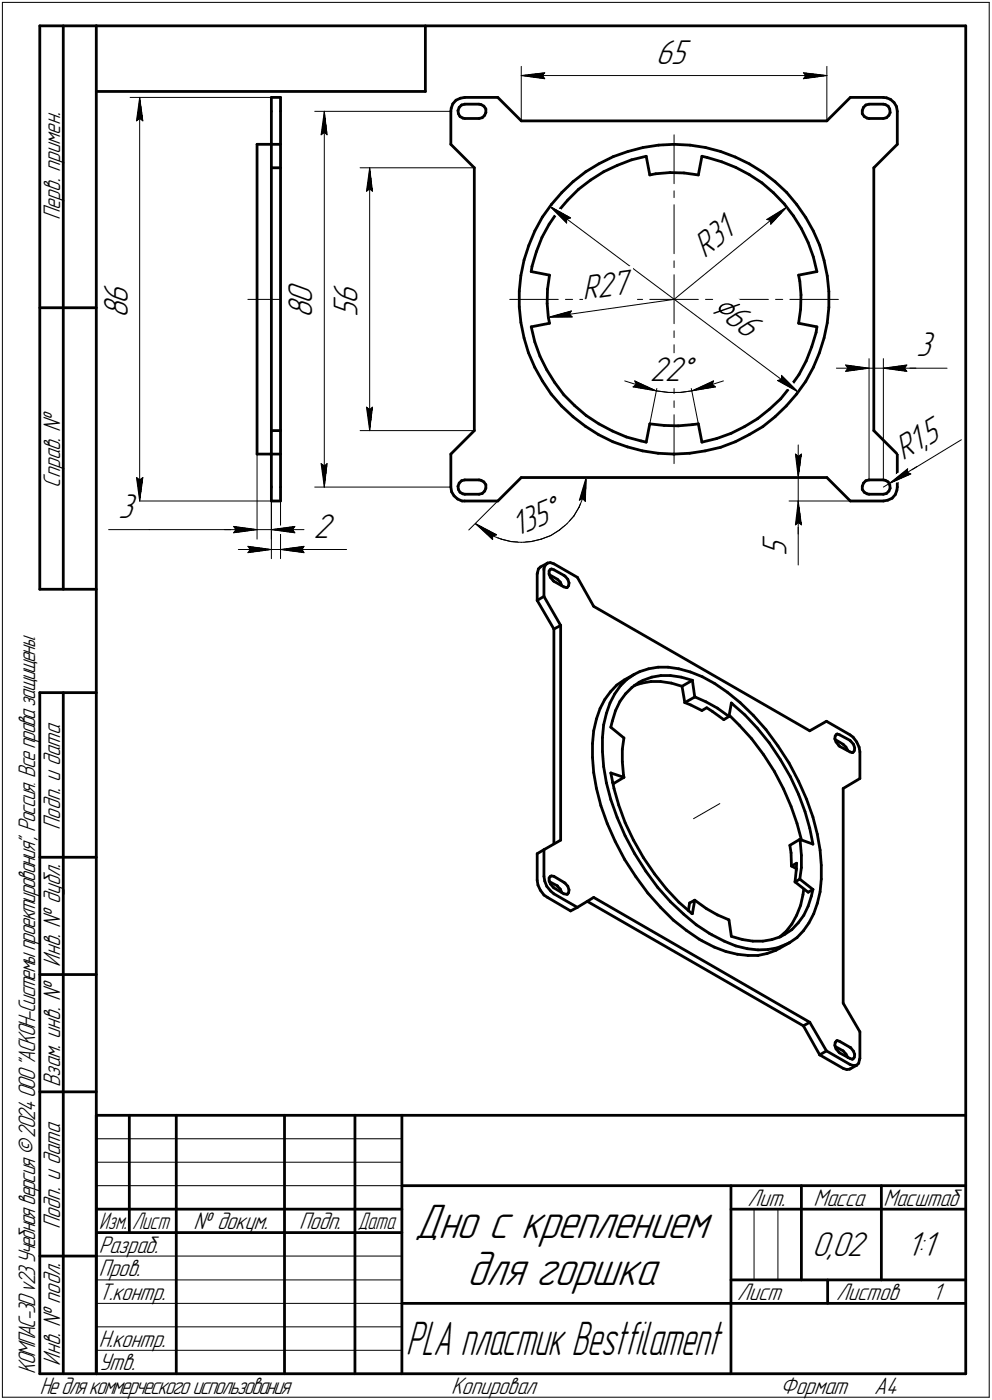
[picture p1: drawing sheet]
<svg xmlns="http://www.w3.org/2000/svg" width="211mm" height="298mm" viewBox="0 0 211 298" stroke-linecap="round" stroke-linejoin="round" font-family="sans-serif">
<defs><g id="words">
<g font-size="10.9">
<text x="88.2" y="263.5">Дно с креплением</text>
<text x="99.4" y="273.5">для горшка</text>
</g>
<text font-size="10.7" x="86.3" y="288.5">PLA пластик Bestfilament</text>
<g font-size="8.5">
<text x="151" y="66.2" transform="rotate(37 151 66.2)">⌀66</text>
<text x="144.6" y="81">°</text>
</g>
<g font-size="7.8">
<text x="139.5" y="13.6">65</text>
<text x="150" y="55.1" transform="rotate(-39 150 55.1)">R31</text>
<text x="27.2" y="64.6" transform="rotate(-90 27.2 64.6)">6</text>
<text x="66.4" y="64.6" transform="rotate(-90 66.4 64.6)">0</text>
<text x="76.1" y="64.8" transform="rotate(-90 76.1 64.8)">6</text>
<text x="124.1" y="63.9" transform="rotate(-8 124.1 63.9)">R27</text>
<text x="27.2" y="67.8" transform="rotate(-90 27.2 67.8)">8</text>
<text x="66.4" y="67.8" transform="rotate(-90 66.4 67.8)">8</text>
<text x="76.1" y="67.6" transform="rotate(-90 76.1 67.6)">5</text>
<text x="194.9" y="75.9">3</text>
<text x="138.3" y="81">22</text>
<text x="197.6" y="94.9" transform="rotate(-31 197.6 94.9)">5</text>
<text x="192.2" y="98.2" transform="rotate(-31 192.2 98.2)">R1,</text>
<text x="25.1" y="110.2">3</text>
<text x="66.7" y="114.5">2</text>
<text x="109.9" y="114.3" transform="rotate(-22 109.9 114.3)">135°</text>
<text x="167.3" y="118.3" transform="rotate(-90 167.3 118.3)">5</text>
<text x="172.8" y="267.5">0,02</text>
<text x="192.9" y="267.5">1:1</text>
</g>
<g font-size="5.4">
<text x="12.8" y="46.9" transform="rotate(-90 12.8 46.9)">Перв. примен.</text>
<text x="12.8" y="103.8" transform="rotate(-90 12.8 103.8)">Справ. №</text>
<text x="12.8" y="176.7" transform="rotate(-90 12.8 176.7)">Подп. и дата</text>
<text x="12.8" y="205.8" transform="rotate(-90 12.8 205.8)">Инв. № дубл.</text>
<text x="12.8" y="231.6" transform="rotate(-90 12.8 231.6)">Взам. инв. №</text>
<text x="159.1" y="256.8">Лит.</text>
<text x="173.1" y="256.8">Масса</text>
<text x="188" y="256.8">Масштаб</text>
<text x="12.8" y="261.7" transform="rotate(-90 12.8 261.7)">Подп. и дата</text>
<text x="41.2" y="261.8">№ докум.</text>
<text x="63.6" y="261.8">Подп.</text>
<text x="21" y="266.8">Разраб.</text>
<text x="21" y="271.8">Пров.</text>
<text x="21" y="276.8">Т.контр.</text>
<text x="156.9" y="276.8">Лист</text>
<text x="177.9" y="276.8">Листов</text>
<text x="198.4" y="276.8">1</text>
<text x="21" y="286.8">Н.контр.</text>
<text x="7.5" y="292.5" transform="rotate(-90 7.5 292.5)">КОМПАС-3Dv23Учебнаяверсия©2024ООО&quot;АСКОН-Системыпроектирования&quot;, Россия. Всеправазащищены.</text>
<text x="12.8" y="290.8" transform="rotate(-90 12.8 290.8)">Инв. № подл.</text>
<text x="21" y="291.8">Утв.</text>
<text x="8.5" y="296.7">Недлякоммерческогоиспользования</text>
<text x="96" y="296.8">Копировал</text>
<text x="166" y="296.8">Формат</text>
<text x="186" y="296.8">A4</text>
</g>
<g font-size="5.3">
<text x="21.1" y="261.8">Изм.</text>
<text x="28.1" y="261.8">Лист</text>
<text x="76.1" y="261.8">Дата</text>
</g>
</g></defs>
<g fill="none" stroke="#000" stroke-width=".59">
<path d="M8.5 5.5v120zM8.5 5.5h12zM13.5 5.5v120zM20.5 5.5v287zM20.5 5.5h185zM20.5 19.5h70zM90.5 5.5v14zM205.5 5.5v287zM54.7 30.7v66zM54.7 30.7h3zM57.7 30.7v5zM57.7 20.7h2z"/>
<path d="M57.7 35.7h2zM57.7 23.7v7zM57.7 30.7h2zM57.7 20.7v3zM57.7 35.7v56zM59.7 30.7v5zM59.7 23.7v7zM59.7 20.7v3zM59.7 35.7v56zM95.9 30.7l5 5zM95.9 23.7v7zM96 23l-.1 .7z"/>
<path d="M96.4 22.1l-.4 .9zM97 21.3l1-.4zM97 21.3l-.6 .8zM97.5 23.5v.7zM97.5 24.2l.4 .6zM97.7 22.9l-.2 .6zM97.9 24.8l.6 .3zM98 20.9l.9-.2zM98.2 22.4l.7-.2zM98.2 22.4l-.5 .5zM98.5 25.1l.4 .1zM98.9 20.7h7z"/>
<path d="M98.9 22.2h3zM98.9 25.2h3zM100.9 35.7v56zM101.9 25.2l.7-.1zM101.9 22.2l.5 .1zM102.4 22.3l.6 .3zM102.6 25.1l.5-.5zM103 22.6l.4 .6zM103.4 24l-.3 .6zM103.4 23.2v.8zM105.9 20.7l5 5zM110.9 25.7h65z"/>
<path d="M121.9 38.7l2.7-2.1zM124.6 36.6l2.8-1.7zM125.6 38.4l2.8-1.8zM127.4 34.9l3.1-1.5zM128.4 36.6l2.9-1.4zM130.5 33.4l3.1-1.1zM131.3 35.2l3.1-1.2zM133.6 32.3l3.2-.9zM134.4 34l3.1-.7zM136.8 31.4l3.3-.5zM137.5 33.3l.8 4zM138.3 37.3l1.2-.3z"/>
<path d="M139.5 37l3.1-.3zM140.1 30.9l3.3-.2zM142.6 36.7l2.9 .1zM143.4 30.7l3.4 .2zM145.5 36.8l3.1 .5zM146.8 30.9l3.3 .5zM149.4 33.3l1.1 .2zM149.4 33.3l-.8 4zM150.1 31.4l3.2 .9zM150.5 33.5l3.1 1zM153.3 32.3l3.2 1.1zM153.6 34.5l2.9 1.1z"/>
<path d="M156.5 33.4l2.9 1.5zM156.5 35.6l2.9 1.6zM159.4 34.9l2.9 1.8zM159.4 37.2l2.7 1.7zM162.1 38.9l2.5 2.2zM162.3 36.7l2.6 2zM164.9 38.7l2.5 2.3zM175.9 25.7l5-5zM180.9 20.7h7.1zM183.5 23.5v.7zM183.5 24.2l.4 .6zM183.7 22.9l-.2 .6z"/>
<path d="M183.9 24.8l.6 .3zM184.2 22.4l.7-.2zM184.2 22.4l-.5 .5zM184.5 25.1l.4 .1zM184.9 22.2h3.1zM184.9 25.2h3.1zM185.9 35.7v56zM188 25.2l.6-.1zM188 22.2l.4 .1zM188 20.7l.6 .1zM188.4 22.3l.6 .3zM188.6 25.1l.5-.5z"/>
<path d="M188.6 20.8l.9 .4zM189 22.6l.3 .6zM189.3 23.2l.1 .8zM189.4 24l-.3 .6zM189.5 21.2l.7 .6zM190.2 21.8l.6 .9zM190.8 22.7l.1 1zM190.9 30.7l-5 5zM190.9 23.7v7zM110.8 58.7l-.3 3.3zM111.5 55.4l-.7 3.3zM112.5 52.2l-1 3.2z"/>
<path d="M113 57.8l3.9 .8zM113.2 56.7l-.2 1.1zM113.8 49.2l-1.3 3zM114.1 53.6l-.9 3.1zM115.3 50.5l-1.2 3.1zM115.4 46.2l-1.6 3zM116.8 47.8l-1.5 2.7zM116.9 58.6l-.4 3zM117.3 43.5l-1.9 2.7zM118.7 45l-1.9 2.8zM119.5 41l2.4-2.3zM119.5 41l-2.2 2.5z"/>
<path d="M120.8 42.6l-2.1 2.4zM123.1 40.3l2.5-1.9zM123.1 40.3l-2.3 2.3zM164.6 41.1l2.3 2.3zM166.9 43.4l1.9 2.6zM167.4 41l2.1 2.5zM168.8 46l1.7 2.7zM169.5 43.5l1.9 2.8zM169.9 58.6l3.9-.8zM169.9 58.6l.3 1.3zM170.2 59.9l.2 2.9zM170.5 48.7l1.5 2.9z"/>
<path d="M171.4 46.3l1.7 2.9zM172 51.6l1.1 3.1zM173.1 49.2l1.3 3zM173.1 54.7l.7 3.1zM174.4 52.2l.9 3.3zM175.3 55.5l.7 3.3zM176 58.8l.4 3.3zM8.5 65.5h12zM110.5 62v3.4zM110.5 65.4l.3 3.3zM110.8 68.7l.7 3.3zM111.5 72l.9 3.1z"/>
<path d="M112.4 75.1l1.4 3.1zM113 69.6l.8 3.2zM113 69.6l3.9-.8zM113.8 78.2l1.6 2.9zM113.8 72.8l1.1 3.1zM114.9 75.9l1.4 2.8zM116.3 78.7l1.7 2.7zM116.4 64.6l.3 3zM116.5 61.6l-.1 3zM116.7 67.6l.2 1.2zM169.9 68.8l3.9 .8zM170 79.8l-1.9 2.6z"/>
<path d="M170.3 65.9l-.4 2.9zM170.4 62.8l-.1 3.1zM171.5 76.9l-1.5 2.9zM172.7 73.8l-1.2 3.1zM173.1 78.2l-1.7 3zM173.7 70.8l-1 3zM173.8 69.6l-.1 1.2zM174.3 75.2l-1.2 3zM175.3 72l-1 3.2zM176 68.7l-.7 3.3zM176.4 65.4l-.4 3.3zM176.4 62.1v3.3z"/>
<path d="M54.7 96.7h3zM57.7 96.7v7zM57.7 91.7h2zM57.7 91.7v5zM57.7 96.7h2zM59.7 96.7v7zM59.7 91.7v5zM95.9 96.7l5-5zM95.9 96.7v7zM115.4 81.1l1.9 2.8zM117.3 83.9l2.2 2.5zM118 81.4l2 2.7z"/>
<path d="M119.5 86.4l2.4 2.3zM120 84.1l2.3 2.3zM121.9 88.7l2.6 2.1zM122.3 86.4l2.4 2.1zM124.5 90.8l2.8 1.7zM124.7 88.5l2.7 1.8zM127.3 92.5l3.1 1.6zM127.4 90.3l2.9 1.5zM130.3 91.8l3 1.2zM130.4 94.1l3.1 1.1zM133.3 93l3.1 .9zM133.5 95.2l3.2 .8z"/>
<path d="M136.4 93.9l1.1 .2zM136.7 96l3.3 .5zM138.3 90.3l3 .3zM138.3 90.3l-.8 3.8zM140 96.5l3.3 .2zM141.3 90.6l3 .1zM143.3 96.7h.1M143.4 96.7l3.3-.2zM144.3 90.7l3-.3zM146.7 96.5l3.3-.5zM147.3 90.4l1.3-.1zM148.6 90.3l.8 3.8z"/>
<path d="M149.4 94.1l3.1-.7zM150 96l3.3-.8zM152.5 93.4l3-1.1zM153.3 95.2l3.2-1.1zM155.5 92.3l2.9-1.5zM156.5 94.1l2.9-1.6zM158.4 90.8l2.8-1.6zM159.4 92.5l2.9-1.7zM161.2 89.2l2.5-2.1zM162.3 90.8l2.6-2.1zM163.7 87.1l2.4-2.2zM164.9 88.7l2.4-2.3z"/>
<path d="M168.1 82.4l-2 2.5zM169.5 83.9l-2.2 2.5zM171.4 81.2l-1.9 2.7zM185.9 91.7l5 5zM190.9 96.7v7zM57.7 103.7v3zM57.7 106.7h2zM59.7 103.7v3zM95.9 103.7l.2 1zM96.1 104.7l.5 .9zM96.6 105.6l.8 .7zM97.4 106.3l.9 .4z"/>
<path d="M97.5 103.5v.7zM97.5 104.2l.4 .6zM97.7 102.9l-.2 .6zM97.9 104.8l.6 .4zM98.2 102.4l.7-.2zM98.2 102.4l-.5 .5zM98.3 106.7h.6zM98.5 105.2h.4zM98.9 106.7h7zM98.9 102.2h3zM98.9 105.2h3zM101.9 105.2l.7-.1z"/>
<path d="M101.9 102.2l.5 .1zM102.4 102.3l.6 .3zM102.6 105.1l.5-.5zM103 102.6l.4 .6zM103.4 104l-.3 .6zM103.4 103.2v.8zM110.9 101.7h65zM110.9 101.7l-5 5zM116.4 120l-.4 .4zM116.5 119.9l.6-.1zM116.5 119.9l-.1 .1zM117.1 119.8l.8 .3z"/>
<path d="M175.9 101.7l5 5zM180.9 106.7h7.1zM183.5 103.5v.7zM183.5 104.2l.4 .6zM183.7 102.9l-.2 .6zM183.9 104.8l.6 .4zM184.2 102.4l.7-.2zM184.2 102.4l-.5 .5zM184.5 105.2h.4zM184.9 102.2h3.1zM184.9 105.2h3.1zM188 105.2l.6-.1z"/>
<path d="M188 102.2l.4 .1zM188 106.7l.9-.2zM188.4 102.3l.6 .3zM188.6 105.1l.5-.5zM188.9 106.5l.9-.4zM189 102.6l.3 .6zM189.3 103.2l.1 .8zM189.4 104l-.3 .6zM190.5 105.3l-.7 .8zM190.8 104.4l-.3 .9zM190.9 103.7l-.1 .7zM8.5 125.5h12z"/>
<path d="M114.3 127.8l3.6 6.1zM114.3 122.2v5.6zM114.3 127.8l1.4-.8zM114.4 121.9l-.1 .3zM114.6 121.2l-.2 .7zM115 120.7l-.4 .5zM115 120.7l1.4-.7zM115.7 121.3v5.7zM115.7 127l3.6 6.2zM115.7 121.1v.2zM116 120.4l-.3 .7zM116.8 122.3l1.8 1.1z"/>
<path d="M116.8 121.6v.6zM116.8 122.2l.3 .7zM117.1 121.2h.2zM117.1 121.2l-.3 .4zM117.1 122.9l.6 .7zM117.3 121.2l.6 .1zM117.7 123.6l.2 .2zM117.9 120.1l5 2.8zM117.9 133.9v45.8zM117.9 133.9l1.4-.7zM117.9 123.8l2.1 1.2zM117.9 121.3l2.1 1.2z"/>
<path d="M118.6 123.4l.6 .6zM119.2 124l.3 .7zM119.3 133.2v45.7zM120 125l.6 .1zM120 122.5l.2 .2zM120.2 122.7l.6 .7zM120.6 125.1h.1zM120.8 123.4l.3 .7zM121 124.7l-.3 .4zM121.1 124.1l-.1 .6zM122.9 122.9l3.4 6.2zM126.3 129.1l46 26.5z"/>
<path d="M8.5 147.5v145zM8.5 147.5h12zM13.5 147.5v145zM126.1 158.3v3zM126.3 155.6l-.2 2.7zM126.9 153.1l-.6 2.5zM127.7 150.9l-.8 2.2zM128.2 157.1v2.9zM128.4 154.3l-.2 2.8zM128.7 148.9l-1 2zM129 151.9l-.6 2.4zM129.8 149.7l-.8 2.2z"/>
<path d="M129.9 147.3l-1.2 1.6zM130 154.9l2.8 2.2zM130.3 153.5l-.3 1.4zM130.8 147.7l-1 2zM131 151.3l-.7 2.2zM131.2 145.9l1.6-1.1zM131.2 145.9l-1.3 1.4zM131.9 149.4l-.9 1.9zM132 146l-1.2 1.7zM132.4 159.5v2.7zM132.8 157.1l-.4 2.4zM132.8 144.8l2.2-1.2z"/>
<path d="M133.1 147.7l-1.2 1.7zM133.3 144.7l1.7-1.1zM133.3 144.7l-1.3 1.3zM134.5 146.4l1.5-1.1zM134.5 146.4l-1.4 1.3zM135 143.6l1.1-.6zM135 146l1.6-.5zM136 145.3l.8-.4zM136.1 143l1.9-.6zM136.6 145.5l1.9-.4zM136.8 144.9l1.9-.7zM138 142.4l2-.3z"/>
<path d="M138.5 145.1h2zM138.7 144.2l1.9-.4zM140 142.1h2.2zM140.5 145.1l2.3 .4zM140.6 143.8h2.1zM142.2 142.1l2.2 .3zM142.7 143.8l2.2 .4zM142.8 145.5l2.3 .6zM144.4 142.4l2.5 .7zM144.9 144.2l2.4 .7zM145.1 146.1l.6 3.5zM145.1 146.1l2.2-1.2z"/>
<path d="M145.7 149.6l1.3 .5zM145.7 149.6l2.1-1.2zM146.9 143.1l2.5 1zM147 150.1l2.4 1.2zM147.3 144.9l.5 3.5zM147.9 148.4h.1M147.9 148.4l2.3 1zM149.4 151.3l1-.6zM149.4 144.1l2.7 1.4zM150.2 149.4l2.5 1.4zM150.4 150.7l1.2 .8zM151.6 151.5l2.4 1.7z"/>
<path d="M152.1 145.5l2.7 1.9zM152.7 150.8l2.4 1.8zM154 153.2l1.1-.6zM154.8 147.4l2.7 2.2zM155.2 152.3l2.1 2.1zM155.6 149.7l.2 .2zM155.6 149.7l-.5 2.9zM155.8 149.9l2.7 2.3zM157.3 154.4l2.6 2.9zM157.5 149.6l2.8 2.7zM158.5 152.2l2.6 2.8zM159.9 157.3l2.6 3.4z"/>
<path d="M160.3 152.3l2.7 3.1zM161.1 155l2.6 3.2zM163 155.4l2.5 3.4zM163.7 158.2l2.3 3.5zM165.5 158.8l2.4 3.7zM172.3 155.6l3.6-2zM175.9 153.6l4.9 2.9zM177.6 157.3l.3 .7zM177.7 156.7l-.1 .6zM177.7 157.5l1.7 1zM177.9 158l.6 .7zM178 156.4l.1-.1z"/>
<path d="M178 156.4l-.3 .3zM178.1 156.3l.5 .2zM178.5 158.7l.1 .2zM178.6 156.5l2.2 1.1zM178.6 158.9l2.2 1.2zM179.4 158.5l.6 .6zM180 159.1l.4 .8zM180.8 156.5l.7 .5zM180.8 157.6l.2 .2zM181 157.8l.6 .7zM181.5 157l.8 1zM181.6 158.5l.3 .8z"/>
<path d="M181.8 159.9l-.3 .3zM181.9 159.3l-.1 .6zM182.3 158l.5 1.1zM182.8 159.1l.2 1zM126.1 161.3l.2 3.2zM126.3 164.5l.6 3.4zM126.9 167.9l.9 3.6zM127.8 171.5l1.4 3.8zM128.2 160l.2 3.2zM128.4 163.2l.6 3.5zM129 166.7l1 3.6zM129.2 175.3l1.7 3.9z"/>
<path d="M130 170.3l1.3 3.8zM130 164.6l2.8 .9zM130 164.6l.6 3.3zM130.3 166.6l.3 .2zM130.6 167.9l1.1 3.5zM130.6 166.8l2.2-1.3zM130.9 179.2l2 3.8zM131.3 174.1l1.7 3.9zM131.7 171.4l1.3 3.8zM132.4 162.2l.3 2.9zM132.7 165.1l.1 .4zM133 178l2 3.8z"/>
<path d="M133 175.2l1.8 3.7zM134.8 178.9l2.1 3.7zM162.5 160.7l2.3 3.6zM164.8 164.3l1.9 3.7zM166 161.7l2.1 3.7zM166.7 168l1.6 3.7zM167.9 162.5l2 3.9zM168.1 165.4l1.8 3.8zM168.3 171.7l1.3 3.6zM169.6 175.3l.9 3.5zM169.9 169.2l1.4 3.6zM169.9 166.4l1.7 3.8z"/>
<path d="M170.2 178.7l2.8 1zM170.2 178.7l.1 .5zM170.3 179.2l.2 2.9zM171.3 172.8l1 3.6zM171.6 170.2l1.4 3.8zM172.3 176.4l.7 3.3zM173 174l.9 3.6zM173.9 177.6l.6 3.4zM179.4 167.9l3.6-2.1zM179.4 167.9v45.7zM180.8 160.1l.6 .2zM181.4 160.3l.1-.1z"/>
<path d="M183 160.1v5.7zM8.5 182.5h12zM114.3 181.8v5.7zM114.3 187.5l.2 1zM114.3 181.8l1.4-.9zM114.5 188.5l.5 1.1zM115 189.6l.7 1zM115.7 180.9v5.7zM115.7 186.6l.2 1zM115.7 180.9l3.6-2zM115.7 190.6l.8 .5zM115.9 187.6l.4 1.1z"/>
<path d="M116.3 188.7l.9 1zM116.5 191.1l4.9 2.9zM116.8 187.7l1.8 .9zM116.8 186.9v.6zM116.8 187.5l.3 .7zM117.1 186.6l.2-.1zM117.1 186.6l-.3 .3zM117.1 188.2l.6 .7zM117.2 189.7l.7 .6zM117.3 186.5l.6 .1zM117.7 188.9l.2 .2zM117.9 190.3l5 2.9z"/>
<path d="M117.9 186.6l2.1 1.3zM117.9 189.1l2.1 1.2zM118.6 188.7l.6 .6zM118.6 188.7h.1M119.2 189.3l.3 .8zM120 190.3l.6 .1zM120 187.9l.2 .1zM120.2 188l.6 .7zM120.6 190.4h.1zM120.8 188.7l.3 .8zM121 190.1l-.3 .3zM121.1 189.5l-.1 .6z"/>
<path d="M121.4 194l1.5-.8zM122.9 193.2l3.4-2.1zM125 191.9l45.9 26.5zM126.3 191.1l46 26.6zM132.9 183l2.4 3.7zM135 181.8l2.4 3.7zM135.3 186.7l2.5 3.5zM136.9 182.6l2.4 3.5zM137.4 185.5l2.6 3.5zM137.8 190.2l2.7 3zM139.3 186.1l2.5 3.2zM140 189l2.7 3z"/>
<path d="M140.5 193.2l2.8 2.7zM141.8 189.3l2.6 2.8zM142.7 192l2.8 2.6zM143.3 195.9l2.7 2.2zM144.4 192.1l2.8 2.4zM145.5 194.6l2.7 2.3zM146 198.1l2.8 1.9zM146.7 192.3l-.2 1.6zM146.7 192.3l1.1-.6zM147.2 194.5l.1 .1zM147.8 191.7l-.5 2.9zM147.8 191.7l2.5 1.8z"/>
<path d="M148.2 196.9l2.7 1.8zM148.8 200l.6 .3zM150.3 193.5l2.4 1.3zM150.9 198.7l.6 .4zM151.5 199.1l2.6 1.3zM152.7 194.8l2.3 1zM155 195.8l.1 .1zM155.1 195.9l.5 3.5zM155.6 199.4l2.4 .7zM165.9 199.6l1.4-1.3zM166 199.5l1-.5zM167 199l1.5-1z"/>
<path d="M168.1 180l2.1-1.3zM168.1 180l.2 1.6zM168.3 181.6l.1 2.8zM168.4 184.4l1.1-.6zM168.4 184.4l1.1 .6zM168.5 196.8l-1.2 1.5zM169.2 187.8l2.8 2.2zM169.2 187.8l1-.6zM169.4 185.3l-.2 2.5zM169.5 194.9l-1 1.9zM169.5 183.8l-.1 1.5zM169.8 196.5l-1.3 1.5z"/>
<path d="M170.2 187.2l2.8 2.2zM170.3 192.8l-.8 2.1zM170.5 184.7l-.3 2.5zM170.5 182.1v2.6zM170.9 190.5l-.6 2.3zM170.9 198.2l-1.3 1.4zM171 189.3l-.1 1.2zM171 194.9l-1.2 1.6zM172 190l1-.6zM172 193l-1 1.9zM172.1 196.5l-1.2 1.7zM172.6 190.8l-.6 2.2z"/>
<path d="M173 189.4l-.4 1.4zM173.1 194.6l-1 1.9zM173.9 192.4l-.8 2.2zM174.5 189.9l-.6 2.5zM174.5 181l.3 3.2zM174.8 187.2l-.3 2.7zM174.8 184.2v3zM8.5 207.5h12zM149.4 200.3l2.6 1.4zM152 201.7l2.4 .9zM154.1 200.4l2.4 1zM154.4 202.6l2.5 .6z"/>
<path d="M156.5 201.4l2.5 .6zM156.9 203.2l2.3 .3zM158 200.1l2.2 .3zM159 202l2.3 .3zM159.2 203.5h2.1zM160.2 200.4h2.1zM161.3 202.3l2.1-.1zM161.3 203.5l1.9-.5zM162.3 200.4l2-.3zM163.2 203l1.9-.6zM163.4 202.2l2-.4zM164.3 200.1l1.7-.6z"/>
<path d="M165.1 202.4l.8-.5zM165.4 201.8l1.8-.7zM165.9 201.9l2.1-1.2zM167.2 201.1l.8-.4zM168 200.7l1.6-1.1zM170.9 218.4l3.5 6.2zM170.9 218.4l1.4-.7zM172.3 217.7l3.6 6.1zM179.4 213.6l3.6 6.1zM183 219.7v5.7zM8.5 232.5h12zM20.5 237.5h185z"/>
<path d="M20.5 237.5v55zM27.5 237.5v25zM37.5 237.5v55zM60.5 237.5v55zM75.5 237.5v55zM85.5 237.5v55zM174.4 224.6l1.5-.8zM174.4 224.6l5 2.9zM175.9 223.8l4.9 2.9zM177.6 222.6l.3 .8zM177.7 222l-.1 .6zM177.7 222.8l1.7 1z"/>
<path d="M177.9 223.4l.6 .6zM178 221.7l.1-.1zM178 221.7l-.3 .3zM178.1 221.6l.5 .1zM178.5 224l.1 .2zM178.6 221.7l2.2 1.3zM178.6 224.2l2.2 1.2zM179.4 223.8l.6 .7zM179.4 227.5l.8 .3zM180 224.5l.4 .7zM180.2 227.8l.6-.1zM180.8 227.7l.1-.1z"/>
<path d="M180.8 225.4l.6 .2zM180.8 223l.2 .1zM180.8 226.7l.8 .2zM180.9 227.6l1.4-.8zM181 223.1l.6 .8zM181.4 225.6l.1-.1zM181.6 223.9l.3 .6zM181.6 226.9l.6-.1zM181.8 225.1l-.3 .4zM181.9 224.5l-.1 .6zM182.2 226.8h.1M182.3 226.8l.4-.4z"/>
<path d="M182.9 225.6l-.2 .8zM183 225.4l-.1 .2zM20.5 257.5h65zM85.5 252.5h120zM155.5 252.5v40zM155.5 257.5h15zM170.5 252.5v20zM170.5 257.5h35zM187.5 252.5v20zM8.5 267.5h12zM20.5 262.5h65zM85.5 277.5h70z"/>
<path d="M155.5 277.5h50zM155.5 272.5h50zM176.1 272.5v5zM8.5 292.5h12zM20.5 292.5h185z"/>
</g>
<g fill="none" stroke="#000" stroke-width=".21">
<path d="M.5 .5v297zM.5 .5h210zM110.9 14.1v11.6zM110.9 16.1l5-.6zM110.9 16.1l5 .7zM110.9 16.1h65zM115.4 16.1l.5 .7zM115.9 15.5l-.5 .6zM170.9 16.8l5-.7zM170.9 15.5l.5 .6zM170.9 15.5l5 .6zM171.4 16.1l-.5 .7z"/>
<path d="M175.9 14.1v11.6zM210.5 .5v297zM27.7 20.7h32zM29 25.7l.7-.5zM29.7 20.7l.7 5zM29.7 25.2l.7 .5zM29.7 20.7l-.7 5zM29.7 20.7v86zM67 23.7h28.9zM68.3 28.7l.7-.5zM69 23.7l.6 5zM69 28.2l.6 .5z"/>
<path d="M69 23.7l-.7 5zM69 23.7v80zM76.6 35.7h24.3zM78.7 35.7l.5 5zM78.7 35.7l-.7 5zM78.7 35.7v56zM143.4 28.7v10.4zM78 40.7l.7-.5zM78.7 40.2l.5 .5zM117 43.9l4.4 2.5zM117 43.9l3.6 3.6zM117 43.9l52.8 39.6z"/>
<path d="M120.6 46.7l.8-.3zM120.6 46.7v.8zM143.4 40.6v1.5zM143.4 43.6v10.4zM143.4 55.5v1.5zM143.4 58.5v5.3zM163.2 46.7l.7 .2zM163.2 46.7l4.2-2.6zM163.9 46.9l.1 .9zM167.4 44.1l-3.4 3.7zM52.7 63.8h7zM108.5 63.8h10.3z"/>
<path d="M116.7 67.6l4.9-1.4zM116.7 67.6l5.1-.1zM116.7 67.6l26.7-3.8zM120.3 63.8h1.5zM121.2 66.9l.6 .6zM121.6 66.2l-.4 .7zM123.4 63.8h10.3zM135.2 63.8h1.5zM138.3 63.8h5.1zM143.4 63.8h5.2zM143.4 73.4v10.4zM143.4 70.4v1.5z"/>
<path d="M143.4 63.8v5.1zM143.4 63.8l24-19.7zM150.1 63.8h1.5zM153.2 63.8h10.3zM165 63.8h1.5zM166.3 79.9v.9zM166.3 79.9l3.5 3.6zM168.1 63.8h10.3zM178 78.4h6.9zM179.9 77.7l5 .7zM179.9 77.7l.5 .7zM179.9 79.1l5-.7z"/>
<path d="M180.4 78.4l-.5 .7zM184.9 76.4v25.8zM184.9 78.4h3.1zM188 76.4v25.8zM188 78.4h5zM188 78.4l5 .7zM188 78.4l5-.7zM188 78.4h6.9zM192.4 78.4l.6 .7zM193 78.4h8.5zM193 77.7l-.6 .7zM54.7 96.7v18.1z"/>
<path d="M57.7 96.7v18.1zM68.3 98.7l.7 5zM68.3 98.7l.7 .5zM69 99.2l.6-.5zM69.6 98.7l-.6 5zM76.6 91.7h24.3zM78 86.7l.7 5zM78 86.7l.7 .5zM78.7 87.2l.5-.5zM79.2 86.7l-.5 5zM132.9 81.1l6.7 2.1zM134.7 82.4l.7-.5z"/>
<path d="M134.7 82.4l4.9 .8zM135 81.1l4.6 2.1zM135 81.1l.4 .8zM139.6 83.2l2.6 .4zM140 81.3l-1.7 9zM142.2 83.6h2.6zM143.4 88.3v10.4zM143.4 85.3v1.5zM144.8 83.6l2.4-.4zM146.8 81.3l1.8 9zM147.2 83.2l5-.8zM147.2 83.2l4.6-2.1z"/>
<path d="M147.2 83.2l6.7-2.1zM151.6 81.9l.6 .5zM151.8 81.1l-.2 .8zM165.4 81l4.4 2.5zM165.4 81l.9-.2zM169.2 96.7l.6 .5zM169.2 96.7l.6 5zM169.8 97.2l.7-.5zM169.8 94.7v7zM170.5 96.7l-.7 5zM193.1 99.8l-.1 .8zM23.1 112.8h8.6z"/>
<path d="M27.7 106.7h32zM29 101.7l.7 5zM29 101.7l.7 .5zM29.7 102.2l.7-.5zM30.4 101.7l-.7 5zM31.7 112.8h23zM47.8 112.8h6.9zM49.7 112.1l5 .7zM49.7 112.1l.5 .7zM49.7 113.5l5-.7zM50.2 112.8l-.5 .7zM50.7 117h7z"/>
<path d="M52.7 116.3l5 .7zM52.7 116.3l.6 .7zM52.7 117.7l5-.7zM53.3 117l-.6 .7zM54.7 112.8h3zM57.7 106.7v12.3zM57.7 117h2zM57.7 112.8l5 .7zM57.7 112.8l5-.7zM57.7 112.8h7zM59.7 106.7v12.3zM59.7 117h5z"/>
<path d="M59.7 117l5 .7zM59.7 117l5-.7zM59.7 117h7zM62.2 112.8l.5 .7zM62.7 112.1l-.5 .7zM64.3 117l.4 .7zM64.7 117h9zM64.7 116.3l-.4 .7zM67 103.7h28.9zM101.2 111.5l1.6 1.4zM101.2 111.5l4.5 2.4zM101.2 111.5l3.6 3.4z"/>
<path d="M102.8 112.9l1.8 1.1zM104.6 114l2.1 .8zM104.8 114.1l.9-.2zM104.8 114.1v.8zM105.9 106.7l-6.2 6.2zM106.7 114.8l2 .5zM108.7 115.3l2.2 .2zM110.9 115.5l2.1-.2zM113 115.3l2.1-.5zM115.1 114.8l2.1-.8zM117.2 114l1.8-1.1zM119 112.9l1.6-1.4z"/>
<path d="M122.1 109.9l-1.5 1.6zM122.7 101.7h53.2zM123.2 108l-1.1 1.9zM123.3 106.5l.7-.3zM124 106.2l.5 .6zM124 106l-.8 2zM124.5 104l-.5 2zM124.7 101.8l-.2 2.2zM124.7 101.8h.1M124.7 101.7l-.2 5.1zM124.7 101.7l-1.4 4.8zM167.9 106.7h13z"/>
<path d="M167.9 101.7h8zM169.2 111.8l.6-.5zM169.8 106.7v5.1zM169.8 111.8v8.5zM169.8 106.7l-.6 5.1zM169.8 111.3l.7 .5zM169.8 106.7l.7 5.1zM169.8 106.7v7zM169.8 101.7v5zM188 103.7l1.2-.7zM189.2 103l15.4-9.4zM189.2 103l4.6-2.1z"/>
<path d="M189.2 103l3.9-3.2zM189.2 103l6-3.7zM193 100.6l.8 .3zM147.6 174.3l5.6-3.2zM20.5 247.5h65zM20.5 252.5h65zM20.5 242.5h65zM160.4 257.5v15zM165.5 257.5v15zM20.5 267.5h65zM20.5 272.5h65zM20.5 277.5h65z"/>
<path d="M.5 297.5h210zM20.5 282.5h65zM20.5 287.5h65z"/>
</g>
<g fill="#fff" stroke="#fff" stroke-width=".21">
<path d="M66.7 108.9h5zM66.7 109h5zM66.7 109.1h5zM66.7 109.1h5zM66.7 109.2h5zM66.7 109.3h5zM66.7 109.4h5zM66.7 109.5h5zM66.7 109.6h5zM66.7 109.6h5zM66.7 109.7h5zM66.7 109.8h5zM66.7 109.9h5zM66.7 110h5zM66.7 110.1h5zM66.7 110.2h5zM66.7 110.2h5zM66.7 110.3h5zM66.7 110.4h5zM66.7 110.5h5zM66.7 110.6h5zM66.7 110.7h5zM66.7 110.7h5zM66.7 110.8h5zM66.7 110.9h5zM66.7 111h5zM66.7 111.1h5zM66.7 111.2h5zM66.7 111.3h5zM66.7 111.3h5zM66.7 111.4h5zM66.7 111.5h5zM66.7 111.6h5zM66.7 111.7h5zM66.7 111.8h5zM66.7 111.8h5zM66.7 111.9h5zM66.7 112h5zM66.7 112.1h5zM66.7 112.2h5zM66.7 112.3h5zM66.7 112.4h5zM66.7 112.4h5zM66.7 112.5h5zM66.7 112.6h5zM66.7 112.7h5zM66.7 112.8h5zM66.7 112.9h5zM66.7 112.9h5zM66.7 113h5zM66.7 113.1h5zM66.7 113.2h5zM66.7 113.3h5zM66.7 113.4h5zM66.7 113.5h5zM66.7 113.5h5zM66.7 113.6h5zM66.7 113.7h5zM66.7 113.8h5zM66.7 113.9h5zM66.7 114h5zM66.7 114h5zM66.7 114.1h5zM66.7 114.2h5zM66.7 114.3h5zM66.7 114.4h5zM66.7 114.5h5zM66.7 114.6h5zM66.7 114.6h5zM66.7 114.7h5zM66.7 114.8h5zM66.7 114.9h5zM66.7 115h5zM66.7 115.1h5zM66.7 115.1h5zM66.7 115.2h5zM66.7 115.3h5zM66.7 115.4h5zM66.7 115.5h5zM66.7 115.6h5zM66.7 115.7h5zM66.7 115.7h5zM66.7 115.8h5zM66.7 115.9h5z"/>
<path d="M64.6 115.8h.6zM64 115.9h1.2zM63.3 116h1.9zM62.7 116.1h2.5zM62.1 116.2h3.1zM61.5 116.2h3.7zM61.3 116.3h3.9zM61.1 116.4h4.1zM60.9 116.5h4.3zM60.7 116.6h4.5zM60.5 116.7h4.7zM60.3 116.8h4.9zM60.1 116.8h5.1zM59.9 116.9h5.3zM59.7 117h5.5zM59.9 117.1h5.3zM60.1 117.2h5.1zM60.3 117.3h4.9zM60.5 117.3h4.7zM60.7 117.4h4.5zM60.9 117.5h4.3zM61.1 117.6h4.1zM61.3 117.7h3.9zM61.5 117.8h3.7zM62.2 117.9h3zM63 117.9h2.2zM63.8 118h1.4zM64.5 118.1h.7z"/>
<path d="M52.2 115.8h.7zM52.2 115.9h1.3zM52.2 116h1.9zM52.2 116.1h2.6zM52.2 116.2h3.2zM52.2 116.2h3.8zM52.2 116.3h4zM52.2 116.4h4.2zM52.2 116.5h4.4zM52.2 116.6h4.6zM52.2 116.7h4.8zM52.2 116.8h4.9zM52.2 116.8h5.2zM52.2 116.9h5.4zM52.2 117h5.5zM52.2 117.1h5.4zM52.2 117.2h5.2zM52.2 117.3h4.9zM52.2 117.3h4.8zM52.2 117.4h4.6zM52.2 117.5h4.4zM52.2 117.6h4.2zM52.2 117.7h4zM52.2 117.8h3.8zM52.2 117.9h3.1zM52.2 117.9h2.3zM52.2 118h1.6zM52.2 118.1h.8z"/>
<path d="M25.1 104.6h4.6zM25.1 104.7h4.6zM25.1 104.8h4.6zM25.1 104.9h4.6zM25.1 105h4.6zM25.1 105.1h4.6zM25.1 105.2h4.6zM25.1 105.2h4.6zM25.1 105.3h4.6zM25.1 105.4h4.6zM25.1 105.5h4.6zM25.1 105.6h4.6zM25.1 105.7h4.6zM25.1 105.7h4.6zM25.1 105.8h4.6zM25.1 105.9h4.6zM25.1 106h4.6zM25.1 106.1h4.6zM25.1 106.2h4.6zM25.1 106.3h4.6zM25.1 106.3h4.6zM25.1 106.4h4.6zM25.1 106.5h4.6zM25.1 106.6h4.6zM25.1 106.7h4.6zM25.1 106.8h4.6zM25.1 106.8h4.6zM25.1 106.9h4.6zM25.1 107h4.6zM25.1 107.1h4.6zM25.1 107.2h4.6zM25.1 107.3h4.6zM25.1 107.4h4.6zM25.1 107.4h4.6zM25.1 107.5h4.6zM25.1 107.6h4.6zM25.1 107.7h4.6zM25.1 107.8h4.6zM25.1 107.9h4.6zM25.1 107.9h4.6zM25.1 108h4.6zM25.1 108.1h4.6zM25.1 108.2h4.6zM25.1 108.3h4.6zM25.1 108.4h4.6zM25.1 108.5h4.6zM25.1 108.5h4.6zM25.1 108.6h4.6zM25.1 108.7h4.6zM25.1 108.8h4.6zM25.1 108.9h4.6zM25.1 109h4.6zM25.1 109.1h4.6zM25.1 109.1h4.6zM25.1 109.2h4.6zM25.1 109.3h4.6zM25.1 109.4h4.6zM25.1 109.5h4.6zM25.1 109.6h4.6zM25.1 109.6h4.6zM25.1 109.7h4.6zM25.1 109.8h4.6zM25.1 109.9h4.6zM25.1 110h4.6zM25.1 110.1h4.6zM25.1 110.2h4.6zM25.1 110.2h4.6zM25.1 110.3h4.6zM25.1 110.4h4.6zM25.1 110.5h4.6zM25.1 110.6h4.6zM25.1 110.7h4.6zM25.1 110.7h4.6zM25.1 110.8h4.6zM25.1 110.9h4.6zM25.1 111h4.6zM25.1 111.1h4.6zM25.1 111.2h4.6zM25.1 111.3h4.6zM25.1 111.3h4.6zM25.1 111.4h4.6zM25.1 111.5h4.6zM25.1 111.6h4.6zM25.1 111.7h4.6z"/>
<path d="M62.7 111.6h.5zM62.1 111.7h1.1zM61.4 111.8h1.8zM60.8 111.8h2.4zM60.2 111.9h3zM59.5 112h3.7zM59.4 112.1h3.8zM59.2 112.2h4zM58.9 112.3h4.3zM58.8 112.4h4.4zM58.6 112.4h4.6zM58.3 112.5h4.9zM58.2 112.6h5zM58 112.7h5.2zM57.7 112.8h5.5zM58 112.9h5.2zM58.2 112.9h5zM58.3 113h4.9zM58.6 113.1h4.6zM58.8 113.2h4.4zM58.9 113.3h4.3zM59.2 113.4h4zM59.4 113.5h3.8zM59.5 113.5h3.7zM60.3 113.6h2.9zM61 113.7h2.2zM61.8 113.8h1.4zM62.6 113.9h.6z"/>
<path d="M49.2 111.6h.7zM49.2 111.7h1.3zM49.2 111.8h1.9zM49.2 111.8h2.5zM49.2 111.9h3.1zM49.2 112h3.7zM49.2 112.1h4zM49.2 112.2h4.1zM49.2 112.3h4.3zM49.2 112.4h4.6zM49.2 112.4h4.7zM49.2 112.5h4.9zM49.2 112.6h5.2zM49.2 112.7h5.3zM49.2 112.8h5.5zM49.2 112.9h5.3zM49.2 112.9h5.2zM49.2 113h4.9zM49.2 113.1h4.7zM49.2 113.2h4.6zM49.2 113.3h4.3zM49.2 113.4h4.1zM49.2 113.5h4zM49.2 113.5h3.7zM49.2 113.6h3zM49.2 113.7h2.3zM49.2 113.8h1.5zM49.2 113.9h.8z"/>
<path d="M21.6 59.6h7.1zM21.6 59.7h7.1zM21.6 59.8h7.1zM21.6 59.9h7.1zM21.6 59.9h7.1zM21.6 60h7.1zM21.6 60.1h7.1zM21.6 60.2h7.1zM21.6 60.3h7.1zM21.6 60.4h7.1zM21.6 60.5h7.1zM21.6 60.5h7.1zM21.6 60.6h7.1zM21.6 60.7h7.1zM21.6 60.8h7.1zM21.6 60.9h7.1zM21.6 61h7.1zM21.6 61h7.1zM21.6 61.1h7.1zM21.6 61.2h7.1zM21.6 61.3h7.1zM21.6 61.4h7.1zM21.6 61.5h7.1zM21.6 61.6h7.1zM21.6 61.6h7.1zM21.6 61.7h7.1zM21.6 61.8h7.1zM21.6 61.9h7.1zM21.6 62h7.1zM21.6 62.1h7.1zM21.6 62.1h7.1zM21.6 62.2h7.1zM21.6 62.3h7.1zM21.6 62.4h7.1zM21.6 62.5h7.1zM21.6 62.6h7.1zM21.6 62.7h7.1zM21.6 62.7h7.1zM21.6 62.8h7.1zM21.6 62.9h7.1zM21.6 63h7.1zM21.6 63.1h7.1zM21.6 63.2h7.1zM21.6 63.2h7.1zM21.6 63.3h7.1zM21.6 63.4h7.1zM21.6 63.5h7.1zM21.6 63.6h7.1zM21.6 63.7h7.1zM21.6 63.8h7.1zM21.6 63.8h7.1zM21.6 63.9h7.1zM21.6 64h7.1zM21.6 64.1h7.1zM21.6 64.2h7.1zM21.6 64.3h7.1zM21.6 64.3h7.1zM21.6 64.4h7.1zM21.6 64.5h7.1zM21.6 64.6h7.1zM21.6 64.7h7.1zM21.6 64.8h7.1zM21.6 64.9h7.1zM21.6 64.9h7.1zM21.6 65h7.1zM21.6 65.1h7.1zM21.6 65.2h7.1zM21.6 65.3h7.1zM21.6 65.4h7.1zM21.6 65.4h7.1zM21.6 65.5h7.1zM21.6 65.6h7.1zM21.6 65.7h7.1zM21.6 65.8h7.1zM21.6 65.9h7.1zM21.6 66h7.1zM21.6 66h7.1zM21.6 66.1h7.1zM21.6 66.2h7.1zM21.6 66.3h7.1zM21.6 66.4h7.1zM21.6 66.5h7.1zM21.6 66.5h7.1zM21.6 66.6h7.1zM21.6 66.7h7.1zM21.6 66.8h7.1zM21.6 66.9h7.1zM21.6 67h7.1zM21.6 67.1h7.1zM21.6 67.1h7.1zM21.6 67.2h7.1zM21.6 67.3h7.1zM21.6 67.4h7.1zM21.6 67.5h7.1zM21.6 67.6h7.1zM21.6 67.6h7.1zM21.6 67.7h7.1z"/>
<path d="M28.4 101.3h2.5zM28.5 101.3h2.4zM28.5 101.4h2.4zM28.5 101.5h2.4zM28.5 101.6h2.4zM28.5 101.7h2.4zM28.5 101.8h2.4zM28.5 101.9h2.4zM28.6 101.9h2.3zM28.6 102h2.2zM28.6 102.1h2.2zM28.6 102.2h2.2zM28.6 102.3h2.2zM28.6 102.4h2.2zM28.6 102.4h2.2zM28.7 102.5h2.1zM28.7 102.6h2.1zM28.7 102.7h2.1zM28.7 102.8h2zM28.7 102.9h2zM28.7 103h2zM28.7 103h2zM28.8 103.1h1.9zM28.8 103.2h1.9zM28.8 103.3h1.9zM28.8 103.4h1.9zM28.8 103.5h1.8zM28.8 103.5h1.8zM28.8 103.6h1.8zM28.9 103.7h1.7zM28.9 103.8h1.7zM28.9 103.9h1.7zM28.9 104h1.7zM28.9 104.1h1.7zM28.9 104.1h1.7zM28.9 104.2h1.7zM29 104.3h1.6zM29 104.4h1.6zM29 104.5h1.6zM29 104.6h1.6zM29 104.6h1.6zM29 104.7h1.6zM29 104.8h1.6zM29 104.9h1.5zM29 105h1.5zM29 105.1h1.5zM29.1 105.2h1.3zM29.1 105.2h1.3zM29.2 105.3h1.1zM29.2 105.4h1.1zM29.2 105.5h1zM29.3 105.6h.9zM29.3 105.7h.9zM29.4 105.7h.7zM29.4 105.8h.7zM29.5 105.9h.6zM29.5 106h.6zM29.5 106.1h.5zM29.5 106.2h.5zM29.5 106.3h.5zM29.6 106.3h.3zM29.6 106.4h.3z"/>
<path d="M29.6 21h.3zM29.6 21.1h.3zM29.5 21.2h.5zM29.5 21.3h.5zM29.5 21.3h.5zM29.5 21.4h.6zM29.5 21.5h.6zM29.4 21.6h.7zM29.4 21.7h.7zM29.3 21.8h.9zM29.3 21.8h.9zM29.2 21.9h1zM29.2 22h1.1zM29.2 22.1h1.1zM29.1 22.2h1.3zM29.1 22.3h1.3zM29 22.4h1.5zM29 22.4h1.5zM29 22.5h1.5zM29 22.6h1.6zM29 22.7h1.6zM29 22.8h1.6zM29 22.9h1.6zM29 22.9h1.6zM29 23h1.6zM29 23.1h1.6zM28.9 23.2h1.7zM28.9 23.3h1.7zM28.9 23.4h1.7zM28.9 23.5h1.7zM28.9 23.5h1.7zM28.9 23.6h1.7zM28.9 23.7h1.7zM28.8 23.8h1.8zM28.8 23.9h1.8zM28.8 24h1.8zM28.8 24h1.9zM28.8 24.1h1.9zM28.8 24.2h1.9zM28.8 24.3h1.9zM28.7 24.4h2zM28.7 24.5h2zM28.7 24.6h2zM28.7 24.6h2zM28.7 24.7h2zM28.7 24.8h2.1zM28.7 24.9h2.1zM28.7 25h2.1zM28.6 25.1h2.2zM28.6 25.1h2.2zM28.6 25.2h2.2zM28.6 25.3h2.2zM28.6 25.4h2.2zM28.6 25.5h2.2zM28.6 25.6h2.3zM28.5 25.7h2.4zM28.5 25.7h2.4zM28.5 25.8h2.4zM28.5 25.9h2.4zM28.5 26h2.4zM28.5 26.1h2.4zM28.5 26.2h2.4z"/>
<path d="M70.5 59.9h7.1zM70.5 59.9h7.1zM70.5 60h7.1zM70.5 60.1h7.1zM70.5 60.2h7.1zM70.5 60.3h7.1zM70.5 60.4h7.1zM70.5 60.5h7.1zM70.5 60.5h7.1zM70.5 60.6h7.1zM70.5 60.7h7.1zM70.5 60.8h7.1zM70.5 60.9h7.1zM70.5 61h7.1zM70.5 61h7.1zM70.5 61.1h7.1zM70.5 61.2h7.1zM70.5 61.3h7.1zM70.5 61.4h7.1zM70.5 61.5h7.1zM70.5 61.6h7.1zM70.5 61.6h7.1zM70.5 61.7h7.1zM70.5 61.8h7.1zM70.5 61.9h7.1zM70.5 62h7.1zM70.5 62.1h7.1zM70.5 62.1h7.1zM70.5 62.2h7.1zM70.5 62.3h7.1zM70.5 62.4h7.1zM70.5 62.5h7.1zM70.5 62.6h7.1zM70.5 62.7h7.1zM70.5 62.7h7.1zM70.5 62.8h7.1zM70.5 62.9h7.1zM70.5 63h7.1zM70.5 63.1h7.1zM70.5 63.2h7.1zM70.5 63.2h7.1zM70.5 63.3h7.1zM70.5 63.4h7.1zM70.5 63.5h7.1zM70.5 63.6h7.1zM70.5 63.7h7.1zM70.5 63.8h7.1zM70.5 63.8h7.1zM70.5 63.9h7.1zM70.5 64h7.1zM70.5 64.1h7.1zM70.5 64.2h7.1zM70.5 64.3h7.1zM70.5 64.3h7.1zM70.5 64.4h7.1zM70.5 64.5h7.1zM70.5 64.6h7.1zM70.5 64.7h7.1zM70.5 64.8h7.1zM70.5 64.9h7.1zM70.5 64.9h7.1zM70.5 65h7.1zM70.5 65.1h7.1zM70.5 65.2h7.1zM70.5 65.3h7.1zM70.5 65.4h7.1zM70.5 65.4h7.1zM70.5 65.5h7.1zM70.5 65.6h7.1zM70.5 65.7h7.1zM70.5 65.8h7.1zM70.5 65.9h7.1zM70.5 66h7.1zM70.5 66h7.1zM70.5 66.1h7.1zM70.5 66.2h7.1zM70.5 66.3h7.1zM70.5 66.4h7.1zM70.5 66.5h7.1zM70.5 66.5h7.1zM70.5 66.6h7.1zM70.5 66.7h7.1zM70.5 66.8h7.1zM70.5 66.9h7.1zM70.5 67h7.1zM70.5 67.1h7.1zM70.5 67.1h7.1zM70.5 67.2h7.1zM70.5 67.3h7.1zM70.5 67.4h7.1zM70.5 67.5h7.1zM70.5 67.6h7.1z"/>
<path d="M77.4 86.2h2.4zM77.5 86.3h2.3zM77.5 86.4h2.3zM77.5 86.4h2.3zM77.5 86.5h2.3zM77.5 86.6h2.3zM77.5 86.7h2.3zM77.5 86.8h2.3zM77.6 86.9h2.2zM77.6 87h2.2zM77.6 87h2.2zM77.6 87.1h2.2zM77.6 87.2h2.2zM77.6 87.3h2.2zM77.6 87.4h2.2zM77.6 87.5h2.1zM77.6 87.5h2.1zM77.6 87.6h2.1zM77.6 87.7h2.1zM77.6 87.8h2.1zM77.6 87.9h2.1zM77.6 88h2.1zM77.6 88.1h2zM77.7 88.1h1.9zM77.7 88.2h1.9zM77.7 88.3h1.9zM77.7 88.4h1.9zM77.7 88.5h1.9zM77.7 88.6h1.9zM77.7 88.6h1.9zM77.8 88.7h1.7zM77.8 88.8h1.7zM77.8 88.9h1.7zM77.8 89h1.7zM77.8 89.1h1.7zM77.8 89.2h1.7zM77.8 89.2h1.7zM77.9 89.3h1.5zM77.9 89.4h1.5zM77.9 89.5h1.5zM77.9 89.6h1.5zM77.9 89.7h1.5zM77.9 89.7h1.5zM77.9 89.8h1.5zM77.9 89.9h1.4zM78 90h1.3zM78 90.1h1.3zM78.1 90.2h1.1zM78.1 90.3h1.1zM78.1 90.3h1.1zM78.1 90.4h1.1zM78.1 90.5h1.1zM78.2 90.6h.9zM78.2 90.7h.9zM78.3 90.8h.8zM78.3 90.8h.7zM78.4 90.9h.6zM78.4 91h.6zM78.4 91.1h.5zM78.5 91.2h.4zM78.5 91.3h.3zM78.6 91.4h.2zM78.6 91.4h.2z"/>
<path d="M78.6 36h.2zM78.6 36.1h.2zM78.5 36.2h.3zM78.5 36.2h.4zM78.4 36.3h.5zM78.4 36.4h.6zM78.4 36.5h.6zM78.3 36.6h.7zM78.3 36.7h.8zM78.2 36.7h.9zM78.2 36.8h.9zM78.1 36.9h1.1zM78.1 37h1.1zM78.1 37.1h1.1zM78.1 37.2h1.1zM78.1 37.3h1.1zM78 37.3h1.3zM78 37.4h1.3zM77.9 37.5h1.4zM77.9 37.6h1.5zM77.9 37.7h1.5zM77.9 37.8h1.5zM77.9 37.8h1.5zM77.9 37.9h1.5zM77.9 38h1.5zM77.9 38.1h1.5zM77.8 38.2h1.7zM77.8 38.3h1.7zM77.8 38.4h1.7zM77.8 38.4h1.7zM77.8 38.5h1.7zM77.8 38.6h1.7zM77.8 38.7h1.7zM77.7 38.8h1.9zM77.7 38.9h1.9zM77.7 38.9h1.9zM77.7 39h1.9zM77.7 39.1h1.9zM77.7 39.2h1.9zM77.7 39.3h1.9zM77.6 39.4h2zM77.6 39.5h2.1zM77.6 39.5h2.1zM77.6 39.6h2.1zM77.6 39.7h2.1zM77.6 39.8h2.1zM77.6 39.9h2.1zM77.6 40h2.1zM77.6 40h2.2zM77.6 40.1h2.2zM77.6 40.2h2.2zM77.6 40.3h2.2zM77.6 40.4h2.2zM77.6 40.5h2.2zM77.6 40.6h2.2zM77.5 40.6h2.3zM77.5 40.7h2.3zM77.5 40.8h2.3zM77.5 40.9h2.3zM77.5 41h2.3zM77.5 41.1h2.3zM77.5 41.1h2.3z"/>
<path d="M60.9 59.6h7.1zM60.9 59.7h7.1zM60.9 59.8h7.1zM60.9 59.9h7.1zM60.9 59.9h7.1zM60.9 60h7.1zM60.9 60.1h7.1zM60.9 60.2h7.1zM60.9 60.3h7.1zM60.9 60.4h7.1zM60.9 60.5h7.1zM60.9 60.5h7.1zM60.9 60.6h7.1zM60.9 60.7h7.1zM60.9 60.8h7.1zM60.9 60.9h7.1zM60.9 61h7.1zM60.9 61h7.1zM60.9 61.1h7.1zM60.9 61.2h7.1zM60.9 61.3h7.1zM60.9 61.4h7.1zM60.9 61.5h7.1zM60.9 61.6h7.1zM60.9 61.6h7.1zM60.9 61.7h7.1zM60.9 61.8h7.1zM60.9 61.9h7.1zM60.9 62h7.1zM60.9 62.1h7.1zM60.9 62.1h7.1zM60.9 62.2h7.1zM60.9 62.3h7.1zM60.9 62.4h7.1zM60.9 62.5h7.1zM60.9 62.6h7.1zM60.9 62.7h7.1zM60.9 62.7h7.1zM60.9 62.8h7.1zM60.9 62.9h7.1zM60.9 63h7.1zM60.9 63.1h7.1zM60.9 63.2h7.1zM60.9 63.2h7.1zM60.9 63.3h7.1zM60.9 63.4h7.1zM60.9 63.5h7.1zM60.9 63.6h7.1zM60.9 63.7h7.1zM60.9 63.8h7.1zM60.9 63.8h7.1zM60.9 63.9h7.1zM60.9 64h7.1zM60.9 64.1h7.1zM60.9 64.2h7.1zM60.9 64.3h7.1zM60.9 64.3h7.1zM60.9 64.4h7.1zM60.9 64.5h7.1zM60.9 64.6h7.1zM60.9 64.7h7.1zM60.9 64.8h7.1zM60.9 64.9h7.1zM60.9 64.9h7.1zM60.9 65h7.1zM60.9 65.1h7.1zM60.9 65.2h7.1zM60.9 65.3h7.1zM60.9 65.4h7.1zM60.9 65.4h7.1zM60.9 65.5h7.1zM60.9 65.6h7.1zM60.9 65.7h7.1zM60.9 65.8h7.1zM60.9 65.9h7.1zM60.9 66h7.1zM60.9 66h7.1zM60.9 66.1h7.1zM60.9 66.2h7.1zM60.9 66.3h7.1zM60.9 66.4h7.1zM60.9 66.5h7.1zM60.9 66.5h7.1zM60.9 66.6h7.1zM60.9 66.7h7.1zM60.9 66.8h7.1zM60.9 66.9h7.1zM60.9 67h7.1zM60.9 67.1h7.1zM60.9 67.1h7.1zM60.9 67.2h7.1zM60.9 67.3h7.1zM60.9 67.4h7.1zM60.9 67.5h7.1zM60.9 67.6h7.1zM60.9 67.6h7.1zM60.9 67.7h7.1z"/>
<path d="M68.9 24h.3zM68.9 24h.3zM68.8 24.1h.4zM68.8 24.2h.5zM68.7 24.3h.6zM68.7 24.4h.6zM68.7 24.5h.6zM68.7 24.6h.6zM68.7 24.6h.7zM68.6 24.7h.8zM68.6 24.8h.8zM68.5 24.9h1zM68.5 25h1zM68.5 25.1h1.1zM68.4 25.1h1.2zM68.4 25.2h1.2zM68.3 25.3h1.4zM68.3 25.4h1.4zM68.2 25.5h1.5zM68.2 25.6h1.6zM68.2 25.7h1.6zM68.2 25.7h1.6zM68.2 25.8h1.6zM68.2 25.9h1.6zM68.2 26h1.6zM68.2 26.1h1.6zM68.2 26.2h1.6zM68.2 26.2h1.6zM68.2 26.3h1.6zM68.2 26.4h1.6zM68.2 26.5h1.6zM68.2 26.6h1.6zM68.2 26.7h1.6zM68.1 26.8h1.8zM68.1 26.8h1.8zM68.1 26.9h1.8zM68.1 27h1.8zM68.1 27.1h1.8zM68.1 27.2h1.8zM68.1 27.3h1.8zM68 27.3h1.9zM68 27.4h2zM68 27.5h2zM68 27.6h2zM68 27.7h2zM68 27.8h2zM68 27.9h2zM68 27.9h2zM67.9 28h2.2zM67.9 28.1h2.2zM67.9 28.2h2.2zM67.9 28.3h2.2zM67.9 28.4h2.2zM67.9 28.4h2.2zM67.9 28.5h2.2zM67.8 28.6h2.4zM67.8 28.7h2.4zM67.8 28.8h2.4zM67.8 28.9h2.4zM67.8 29h2.4zM67.8 29h2.4zM67.8 29.1h2.4z"/>
<path d="M67.7 98.2h2.5zM67.8 98.3h2.4zM67.8 98.4h2.4zM67.8 98.5h2.4zM67.8 98.6h2.4zM67.8 98.6h2.4zM67.8 98.7h2.4zM67.8 98.8h2.4zM67.9 98.9h2.2zM67.9 99h2.2zM67.9 99.1h2.2zM67.9 99.1h2.2zM67.9 99.2h2.2zM67.9 99.3h2.2zM67.9 99.4h2.2zM68 99.5h2zM68 99.6h2zM68 99.7h2zM68 99.7h2zM68 99.8h2zM68 99.9h2zM68 100h2zM68 100.1h1.9zM68.1 100.2h1.8zM68.1 100.2h1.8zM68.1 100.3h1.8zM68.1 100.4h1.8zM68.1 100.5h1.8zM68.1 100.6h1.8zM68.1 100.7h1.8zM68.2 100.8h1.6zM68.2 100.8h1.6zM68.2 100.9h1.6zM68.2 101h1.6zM68.2 101.1h1.6zM68.2 101.2h1.6zM68.2 101.3h1.6zM68.2 101.3h1.6zM68.2 101.4h1.6zM68.2 101.5h1.6zM68.2 101.6h1.6zM68.2 101.7h1.6zM68.2 101.8h1.6zM68.2 101.9h1.6zM68.2 101.9h1.5zM68.3 102h1.4zM68.3 102.1h1.4zM68.4 102.2h1.2zM68.4 102.3h1.2zM68.5 102.4h1.1zM68.5 102.4h1zM68.5 102.5h1zM68.6 102.6h.8zM68.6 102.7h.8zM68.7 102.8h.7zM68.7 102.9h.6zM68.7 103h.6zM68.7 103h.6zM68.7 103.1h.6zM68.8 103.2h.5zM68.8 103.3h.4zM68.9 103.4h.3zM68.9 103.5h.3z"/>
<path d="M167.1 44.2h.3zM166.8 44.3h.5zM166.5 44.4h.8zM166.2 44.4h1zM165.9 44.5h1.3zM165.5 44.6h1.6zM165.4 44.7h1.7zM165.3 44.8h1.7zM165.2 44.9h1.8zM165 45h2zM164.9 45h2.1zM164.8 45.1h2.1zM164.7 45.2h2.2zM164.5 45.3h2.3zM164.4 45.4h2.4zM164.3 45.5h2.4zM164.2 45.6h2.5zM164 45.6h2.6zM163.8 45.7h2.8zM163.7 45.8h2.8zM163.6 45.9h2.9zM163.5 46h3zM163.3 46.1h3.1zM163.2 46.1h3.1zM163.1 46.2h3.1zM163 46.3h3.1zM162.8 46.4h3.2zM162.7 46.5h3.2zM162.6 46.6h3.3zM162.4 46.7h3.4zM162.5 46.7h3.2zM162.6 46.8h3zM162.6 46.9h2.9zM162.7 47h2.7zM162.8 47.1h2.6zM162.8 47.2h2.5zM162.9 47.2h2.3zM163 47.3h2.1zM163.1 47.4h1.9zM163.2 47.5h1.7zM163.2 47.6h1.6zM163.2 47.7h1.6zM163.3 47.8h1.4zM163.4 47.8h1.2zM163.5 47.9h1zM163.6 48h.8zM163.6 48.1h.7zM163.7 48.2h.6zM163.7 48.3h.5zM163.8 48.3h.3z"/>
<path d="M154 44.5h.2zM153.9 44.6h.4zM153.8 44.7h.5zM153.8 44.8h.6zM153.6 44.9h.9zM153.5 45h1zM153.4 45h1.2zM153.3 45.1h1.4zM153.2 45.2h1.6zM153.1 45.3h1.8zM153 45.4h1.9zM152.9 45.5h2zM152.8 45.6h2.2zM152.7 45.6h2.4zM152.6 45.7h2.6zM152.5 45.8h2.8zM152.4 45.9h2.9zM152.3 46h3.1zM152.1 46.1h3.3zM152.1 46.1h3.4zM152 46.2h3.6zM151.9 46.3h3.7zM151.8 46.4h3.9zM151.6 46.5h4.2zM151.6 46.6h4.3zM151.5 46.7h4.5zM151.4 46.7h4.6zM151.2 46.8h4.8zM151.1 46.9h5zM151 47h5.2zM151 47.1h5.3zM150.9 47.2h5.5zM150.7 47.2h5.7zM150.6 47.3h5.9zM150.5 47.4h6zM150.5 47.5h6.1zM150.3 47.6h6.4zM150.2 47.7h6.5zM150.1 47.8h6.7zM150 47.8h6.9zM149.9 47.9h7.1zM149.8 48h7.3zM149.7 48.1h7.4zM149.6 48.2h7.5zM149.5 48.3h7.7zM149.4 48.3h7.9zM149.3 48.4h8.1zM149.2 48.5h8.3zM149.1 48.6h8.4zM149 48.7h8.6zM148.8 48.8h8.8zM148.8 48.9h8.9zM148.7 48.9h9.1zM148.6 49h9.3zM148.5 49.1h9.4zM148.3 49.2h9.7zM148.3 49.3h9.8zM148.2 49.4h10zM148.1 49.4h10.1zM148 49.5h10.2zM147.8 49.6h10.5zM147.7 49.7h10.7zM147.7 49.8h10.8zM147.6 49.9h11zM147.4 50h11.2zM147.3 50h11.2zM147.2 50.1h11.2zM147.2 50.2h11.1zM147.1 50.3h11.1zM146.9 50.4h11.2zM146.8 50.5h11.2zM146.7 50.5h11.2zM146.6 50.6h11.2zM146.5 50.7h11.2zM146.6 50.8h11zM146.6 50.9h10.9zM146.7 51h10.7zM146.8 51.1h10.5zM146.9 51.1h10.2zM146.9 51.2h10.2zM147 51.3h10zM147.1 51.4h9.8zM147.2 51.5h9.6zM147.2 51.6h9.4zM147.2 51.6h9.3zM147.3 51.7h9.2zM147.4 51.8h9zM147.5 51.9h8.8zM147.6 52h8.5zM147.7 52.1h8.3zM147.7 52.2h8.3zM147.7 52.2h8.2zM147.8 52.3h7.9zM147.9 52.4h7.7zM148 52.5h7.5zM148 52.6h7.4zM148.1 52.7h7.3zM148.2 52.7h7zM148.3 52.8h6.8zM148.3 52.9h6.7zM148.4 53h6.5zM148.4 53.1h6.4zM148.5 53.2h6.2zM148.6 53.3h6zM148.7 53.3h5.8zM148.8 53.4h5.6zM148.8 53.5h5.5zM148.8 53.6h5.4zM148.9 53.7h5.2zM149 53.8h5zM149.1 53.8h4.8zM149.1 53.9h4.7zM149.2 54h4.5zM149.3 54.1h4.3zM149.4 54.2h4.1zM149.4 54.3h3.9zM149.5 54.4h3.7zM149.5 54.4h3.7zM149.6 54.5h3.5zM149.7 54.6h3.3zM149.8 54.7h3zM149.9 54.8h2.8zM149.9 54.9h2.8zM149.9 54.9h2.7zM150 55h2.5zM150.1 55.1h2.2zM150.2 55.2h2zM150.3 55.3h1.8zM150.3 55.4h1.8zM150.4 55.5h1.5zM150.5 55.5h1.3zM150.5 55.6h1.2zM150.6 55.7h1zM150.6 55.8h1zM150.7 55.9h.7zM150.8 56h.5zM150.9 56h.3zM151 56.1h.1z"/>
<path d="M117.1 44h.2zM117.2 44.1h.5zM117.2 44.2h.7zM117.3 44.3h1zM117.3 44.4h1.3zM117.3 44.4h1.6zM117.3 44.5h1.7zM117.4 44.6h1.8zM117.4 44.7h2zM117.5 44.8h2zM117.6 44.9h2zM117.6 45h2.2zM117.7 45h2.3zM117.7 45.1h2.4zM117.8 45.2h2.4zM117.8 45.3h2.6zM117.9 45.4h2.6zM117.9 45.5h2.7zM117.9 45.6h2.9zM117.9 45.6h3.1zM118.1 45.7h3zM118.2 45.8h3zM118.3 45.9h3.1zM118.4 46h3.2zM118.4 46.1h3.3zM118.5 46.1h3.3zM118.6 46.2h3.4zM118.7 46.3h3.4zM118.8 46.4h3.3zM118.9 46.5h3.1zM119 46.6h2.9zM119 46.7h2.9zM119.1 46.7h2.7zM119.2 46.8h2.6zM119.3 46.9h2.4zM119.4 47h2.3zM119.5 47.1h2.1zM119.5 47.2h2zM119.6 47.2h1.8zM119.7 47.3h1.7zM119.8 47.4h1.5zM119.9 47.5h1.3zM120 47.6h1.2zM120.1 47.7h1.1zM120.1 47.8h1zM120.2 47.8h.8zM120.3 47.9h.6zM120.4 48h.5zM120.5 48.1h.3zM120.6 48.2h.1z"/>
<path d="M166.2 79.2h.2zM166.1 79.3h.4zM166 79.4h.5zM165.9 79.5h.7zM165.9 79.6h.8zM165.9 79.7h.9zM165.8 79.8h1.1zM165.7 79.8h1.3zM165.7 79.9h1.3zM165.6 80h1.5zM165.5 80.1h1.7zM165.4 80.2h1.9zM165.4 80.3h2zM165.4 80.3h2.1zM165.3 80.4h2.3zM165.3 80.5h2.3zM165.2 80.6h2.5zM165.1 80.7h2.7zM165.1 80.8h2.8zM165 80.9h3zM164.9 80.9h3.2zM164.9 81h3.2zM164.8 81.1h3.4zM164.8 81.2h3.5zM164.9 81.3h3.5zM165.1 81.4h3.4zM165.3 81.4h3.3zM165.4 81.5h3.3zM165.6 81.6h3.1zM165.7 81.7h3.1zM165.9 81.8h3zM166 81.9h3zM166.2 82h2.9zM166.4 82h2.7zM166.5 82.1h2.7zM166.6 82.2h2.6zM166.8 82.3h2.4zM167 82.4h2.2zM167.1 82.5h2.2zM167.2 82.5h2.1zM167.4 82.6h2zM167.6 82.7h1.9zM167.7 82.8h1.8zM167.9 82.9h1.7zM168 83h1.6zM168.3 83.1h1.4zM168.7 83.1h1zM168.9 83.2h.9zM169.2 83.3h.6zM169.6 83.4h.2z"/>
<path d="M154.3 61.7h.2zM154.3 61.8h.3zM154.2 61.9h.6zM154.1 62h.8zM154.1 62.1h.8zM154 62.1h1.1zM153.9 62.2h1.3zM153.8 62.3h1.5zM153.8 62.4h1.6zM153.8 62.5h1.7zM153.7 62.6h1.9zM153.6 62.7h2.2zM153.6 62.7h2.3zM153.5 62.8h2.5zM153.4 62.9h2.7zM153.3 63h2.9zM153.3 63.1h3zM153.2 63.2h3.3zM153.2 63.2h3.3zM153.1 63.3h3.5zM153.1 63.4h3.7zM153 63.5h3.9zM152.9 63.6h4.1zM152.8 63.7h4.3zM152.8 63.8h4.4zM152.7 63.8h4.6zM152.7 63.9h4.8zM152.6 64h5zM152.6 64.1h5zM152.5 64.2h5.3zM152.4 64.3h5.5zM152.3 64.3h5.7zM152.3 64.4h5.9zM152.2 64.5h6zM152.1 64.6h6.2zM152.1 64.7h6.4zM152.1 64.8h6.5zM152 64.9h6.7zM151.9 64.9h6.9zM151.8 65h7.1zM151.8 65.1h7.2zM151.7 65.2h7.5zM151.6 65.3h7.7zM151.6 65.4h7.8zM151.6 65.4h7.9zM151.5 65.5h8.1zM151.4 65.6h8.4zM151.3 65.7h8.6zM151.3 65.8h8.6zM151.2 65.9h8.9zM151.1 66h9.1zM151 66h9.3zM151 66.1h9.4zM151 66.2h9.5zM150.9 66.3h9.7zM150.8 66.4h10zM150.8 66.5h10.1zM150.7 66.5h10.3zM150.6 66.6h10.5zM150.5 66.7h10.7zM150.5 66.8h10.8zM150.5 66.9h11zM150.4 67h11.1zM150.3 67.1h11.3zM150.3 67.1h11.5zM150.2 67.2h11.7zM150.1 67.3h11.9zM150 67.4h12.1zM150.2 67.5h12zM150.3 67.6h12zM150.5 67.6h12zM150.5 67.7h12.1zM150.6 67.8h12zM150.8 67.9h12zM150.9 68h12zM151 68.1h12zM151.1 68.2h12.1zM151.2 68.2h12zM151.3 68.3h12zM151.5 68.4h12zM151.6 68.5h12zM151.6 68.6h12.1zM151.8 68.7h11.9zM151.9 68.7h11.7zM152 68.8h11.5zM152.1 68.9h11.3zM152.2 69h11.2zM152.3 69.1h11zM152.5 69.2h10.7zM152.6 69.3h10.6zM152.7 69.3h10.5zM152.8 69.4h10.3zM152.9 69.5h10.1zM153 69.6h9.9zM153.2 69.7h9.7zM153.2 69.8h9.6zM153.3 69.8h9.4zM153.5 69.9h9.1zM153.6 70h9zM153.7 70.1h8.9zM153.8 70.2h8.7zM153.9 70.3h8.5zM154 70.4h8.4zM154.2 70.4h8.1zM154.3 70.5h7.9zM154.3 70.6h7.8zM154.5 70.7h7.6zM154.6 70.8h7.5zM154.7 70.9h7.3zM154.9 71h7zM154.9 71h7zM155.1 71.1h6.7zM155.2 71.2h6.5zM155.3 71.3h6.3zM155.4 71.4h6.2zM155.5 71.5h6zM155.6 71.5h5.9zM155.8 71.6h5.6zM155.9 71.7h5.5zM156 71.8h5.3zM156.1 71.9h5.1zM156.2 72h4.9zM156.3 72.1h4.8zM156.5 72.1h4.5zM156.5 72.2h4.5zM156.6 72.3h4.3zM156.8 72.4h4.1zM156.9 72.5h3.9zM157 72.6h3.7zM157.1 72.6h3.5zM157.2 72.7h3.4zM157.3 72.8h3.2zM157.5 72.9h2.9zM157.6 73h2.8zM157.6 73.1h2.8zM157.8 73.2h2.5zM157.9 73.2h2.3zM158 73.3h2.1zM158.2 73.4h1.9zM158.2 73.5h1.8zM158.3 73.6h1.6zM158.5 73.7h1.4zM158.6 73.7h1.3zM158.7 73.8h1.1zM158.8 73.9h.9zM158.9 74h.7zM159 74.1h.6zM159.2 74.2h.3zM159.3 74.3h.1z"/>
<path d="M121.8 65.6h.3zM121.4 65.7h.7zM121.2 65.8h.9zM120.8 65.9h1.3zM120.6 66h1.5zM120.2 66h1.9zM119.9 66.1h2.2zM119.6 66.2h2.6zM119.3 66.3h2.9zM119 66.4h3.2zM118.7 66.5h3.5zM118.4 66.5h3.8zM118.3 66.6h3.9zM118.1 66.7h4.1zM117.9 66.8h4.4zM117.9 66.9h4.4zM117.7 67h4.6zM117.5 67.1h4.8zM117.4 67.1h4.9zM117.3 67.2h5zM117.1 67.3h5.2zM117 67.4h5.3zM116.8 67.5h5.5zM116.7 67.6h5.6zM117.1 67.6h5.2zM117.4 67.7h4.9zM117.9 67.8h4.4zM118.2 67.9h4.1z"/>
<path d="M133.9 56.8h.7zM133.3 56.9h1.3zM132.8 57h1.8zM132.2 57.1h2.4zM131.6 57.1h3zM131 57.2h3.6zM130.4 57.3h4.2zM129.8 57.4h4.9zM129.2 57.5h5.5zM128.6 57.6h6.1zM128 57.7h6.7zM127.4 57.7h7.3zM126.8 57.8h7.9zM126.2 57.9h8.5zM125.6 58h9.2zM125.1 58.1h9.7zM124.5 58.2h10.3zM123.9 58.3h10.9zM123.3 58.3h11.5zM123.4 58.4h11.4zM123.4 58.5h11.4zM123.4 58.6h11.5zM123.4 58.7h11.5zM123.4 58.8h11.5zM123.4 58.8h11.5zM123.4 58.9h11.5zM123.4 59h11.5zM123.4 59.1h11.5zM123.4 59.2h11.6zM123.4 59.3h11.6zM123.4 59.4h11.6zM123.4 59.4h11.6zM123.4 59.5h11.6zM123.5 59.6h11.5zM123.5 59.7h11.5zM123.5 59.8h11.5zM123.5 59.9h11.5zM123.5 59.9h11.5zM123.5 60h11.5zM123.5 60.1h11.5zM123.6 60.2h11.4zM123.6 60.3h11.4zM123.6 60.4h11.5zM123.6 60.5h11.5zM123.6 60.5h11.5zM123.6 60.6h11.5zM123.6 60.7h11.5zM123.7 60.8h11.4zM123.7 60.9h11.4zM123.7 61h11.5zM123.7 61h11.5zM123.7 61.1h11.5zM123.7 61.2h11.5zM123.7 61.3h11.5zM123.8 61.4h11.4zM123.8 61.5h11.4zM123.8 61.6h11.5zM123.8 61.6h11.5zM123.8 61.7h11.5zM123.8 61.8h11.5zM123.8 61.9h11.5zM123.9 62h11.4zM123.9 62.1h11.4zM123.9 62.1h11.5zM123.9 62.2h11.5zM123.9 62.3h11.5zM123.9 62.4h11.5zM123.9 62.5h11.5zM124 62.6h11.4zM124 62.7h11.4zM124 62.7h11.5zM124 62.8h11.5zM124 62.9h11.5zM124 63h11.5zM124 63.1h11.5zM124 63.2h11.5zM124 63.2h11.5zM124 63.3h11.6zM124 63.4h11.6zM124 63.5h11.6zM124 63.6h11.6zM124 63.7h11.6zM124.1 63.8h11.5zM124.1 63.8h11.5zM124.1 63.9h10.9zM124.1 64h10.3zM124.1 64.1h9.7zM124.1 64.2h9.1zM124.1 64.3h8.5zM124.2 64.3h7.8zM124.2 64.4h7.2zM124.2 64.5h6.6zM124.2 64.6h6zM124.2 64.7h5.4zM124.2 64.8h4.8zM124.2 64.9h4.2zM124.3 64.9h3.5zM124.3 65h3zM124.3 65.1h2.4zM124.3 65.2h1.8zM124.3 65.3h1.2zM124.3 65.4h.6z"/>
<path d="M138.3 75.4h10.3zM138.3 75.4h10.3zM138.3 75.5h10.3zM138.3 75.6h10.3zM138.3 75.7h10.3zM138.3 75.8h10.3zM138.3 75.9h10.3zM138.3 75.9h10.3zM138.3 76h10.3zM138.3 76.1h10.3zM138.3 76.2h10.3zM138.3 76.3h10.3zM138.3 76.4h10.3zM138.3 76.5h10.3zM138.3 76.5h10.3zM138.3 76.6h10.3zM138.3 76.7h10.3zM138.3 76.8h10.3zM138.3 76.9h10.3zM138.3 77h10.3zM138.3 77h10.3zM138.3 77.1h10.3zM138.3 77.2h10.3zM138.3 77.3h10.3zM138.3 77.4h10.3zM138.3 77.5h10.3zM138.3 77.6h10.3zM138.3 77.6h10.3zM138.3 77.7h10.3zM138.3 77.8h10.3zM138.3 77.9h10.3zM138.3 78h10.3zM138.3 78.1h10.3zM138.3 78.1h10.3zM138.3 78.2h10.3zM138.3 78.3h10.3zM138.3 78.4h10.3zM138.3 78.5h10.3zM138.3 78.6h10.3zM138.3 78.7h10.3zM138.3 78.7h10.3zM138.3 78.8h10.3zM138.3 78.9h10.3zM138.3 79h10.3zM138.3 79.1h10.3zM138.3 79.2h10.3zM138.3 79.2h10.3zM138.3 79.3h10.3zM138.3 79.4h10.3zM138.3 79.5h10.3zM138.3 79.6h10.3zM138.3 79.7h10.3zM138.3 79.8h10.3zM138.3 79.8h10.3zM138.3 79.9h10.3zM138.3 80h10.3zM138.3 80.1h10.3zM138.3 80.2h10.3zM138.3 80.3h10.3zM138.3 80.3h10.3zM138.3 80.4h10.3zM138.3 80.5h10.3zM138.3 80.6h10.3zM138.3 80.7h10.3zM138.3 80.8h10.3zM138.3 80.9h10.3zM138.3 80.9h10.3zM138.3 81h10.3zM138.3 81.1h10.3zM138.3 81.2h10.3zM138.3 81.3h10.3zM138.3 81.4h10.3zM138.3 81.4h10.3zM138.3 81.5h10.3zM138.3 81.6h10.3zM138.3 81.7h10.3zM138.3 81.8h10.3zM138.3 81.9h10.3zM138.3 82h10.3zM138.3 82h10.3zM138.3 82.1h10.3zM138.3 82.2h10.3zM138.3 82.3h10.3zM138.3 82.4h10.3zM138.3 82.5h10.3zM138.3 82.5h10.3z"/>
<path d="M134.8 80.5h.2zM134.8 80.6h.4zM134.7 80.7h.7zM134.7 80.8h.9zM134.7 80.9h1zM134.6 80.9h1.3zM134.6 81h1.5zM134.6 81.1h1.6zM134.5 81.2h1.9zM134.5 81.3h2.2zM134.5 81.4h2.3zM134.5 81.4h2.5zM134.5 81.5h2.7zM134.4 81.6h2.9zM134.4 81.7h3.1zM134.4 81.8h3.3zM134.4 81.9h3.4zM134.3 82h3.7zM134.3 82h3.9zM134.3 82.1h4zM134.2 82.2h4.2zM134.2 82.3h4.3zM134.2 82.4h4.4zM134.1 82.5h4.7zM134.1 82.5h4.8zM134.1 82.6h4.8zM134 82.7h5zM134.5 82.8h4.6zM135 82.9h4.3zM135.5 83h3.9zM135.9 83.1h3.5zM136.3 83.1h3.2zM136.8 83.2h2.8zM137.2 83.3h1.5z"/>
<path d="M151.9 80.5h.2zM151.7 80.6h.4zM151.6 80.7h.6zM151.4 80.8h.8zM151.2 80.9h1zM151 80.9h1.3zM150.9 81h1.4zM150.7 81.1h1.6zM150.5 81.2h1.9zM150.3 81.3h2.1zM150.1 81.4h2.3zM149.9 81.4h2.6zM149.8 81.5h2.7zM149.6 81.6h2.9zM149.4 81.7h3.2zM149.3 81.8h3.3zM149.1 81.9h3.5zM148.9 82h3.8zM148.7 82h4zM148.6 82.1h4.1zM148.5 82.2h4.2zM148.4 82.3h4.3zM148.3 82.4h4.4zM148.2 82.5h4.6zM148.1 82.5h4.7zM148 82.6h4.8zM147.9 82.7h4.9zM147.8 82.8h4.6zM147.7 82.9h4.3zM147.6 83h3.9zM147.5 83.1h3.5zM147.4 83.1h3.2zM147.2 83.2h2.9zM148.3 83.3h1.4z"/>
<path d="M193.2 99.1h.2zM193.1 99.2h.4zM193 99.3h.5zM192.9 99.4h.6zM192.8 99.5h.7zM192.7 99.6h.9zM192.5 99.7h1.2zM192.4 99.7h1.3zM192.4 99.8h1.4zM192.3 99.9h1.5zM192.1 100h1.8zM192 100.1h1.9zM191.9 100.2h2.1zM191.8 100.2h2.3zM191.7 100.3h2.4zM191.6 100.4h2.5zM191.4 100.5h2.8zM191.3 100.6h2.9zM191.3 100.7h3zM191.2 100.8h3.1zM191 100.8h3.4zM190.9 100.9h3.6zM190.8 101h3.7zM190.7 101.1h3.9zM190.6 101.2h4zM190.5 101.3h3.9zM190.3 101.3h3.9zM190.3 101.4h3.7zM190.2 101.5h3.6zM190.2 101.6h3.3zM190.2 101.7h3.2zM190.1 101.8h3.1zM190 101.9h3zM190 101.9h2.8zM189.9 102h2.6zM189.8 102.1h2.6zM189.8 102.2h2.4zM189.7 102.3h2.2zM189.7 102.4h2.1zM189.7 102.4h1.8zM189.6 102.5h1.7zM189.5 102.6h1.6zM189.5 102.7h1.2zM189.4 102.8h.8zM189.3 102.9h.4z"/>
<path d="M198.5 87.8h.2zM198.4 87.9h.4zM198.3 88h.5zM198.1 88.1h.8zM198 88.1h1zM197.9 88.2h1.1zM197.7 88.3h1.4zM197.5 88.4h1.6zM197.4 88.5h1.7zM197.3 88.6h1.9zM197.1 88.6h2.1zM197 88.7h2.3zM196.8 88.8h2.5zM196.7 88.9h2.7zM196.6 89h2.9zM196.4 89.1h3.1zM196.3 89.2h3.3zM196.2 89.2h3.4zM196 89.3h3.6zM195.8 89.4h3.9zM195.7 89.5h4zM195.6 89.6h4.2zM195.4 89.7h4.5zM195.3 89.7h4.6zM195.2 89.8h4.8zM195 89.9h5zM194.9 90h5.2zM194.7 90.1h5.5zM194.6 90.2h5.6zM194.5 90.3h5.7zM194.3 90.3h5.9zM194.1 90.4h6.2zM194.1 90.5h6.3zM193.9 90.6h6.5zM193.8 90.7h6.7zM193.6 90.8h6.9zM193.5 90.8h7.1zM193.4 90.9h7.3zM193.2 91h7.5zM193 91.1h7.7zM193 91.2h7.8zM192.8 91.3h8zM192.6 91.4h8.3zM192.5 91.4h8.4zM192.4 91.5h8.6zM192.2 91.6h8.9zM192.1 91.7h9zM191.9 91.8h9.3zM191.8 91.9h9.4zM191.7 91.9h9.6zM191.5 92h9.8zM191.3 92.1h10zM191.3 92.2h10.1zM191.1 92.3h10.3zM190.9 92.4h10.6zM190.8 92.5h10.8zM190.7 92.5h10.9zM190.5 92.6h11.2zM190.4 92.7h11.4zM190.2 92.8h11.6zM190.1 92.9h11.7zM190 93h11.8zM189.8 93h12.1zM189.7 93.1h12.3zM189.6 93.2h12.4zM189.4 93.3h12.7zM189.2 93.4h12.9zM189.3 93.5h12.9zM189.4 93.6h12.9zM189.4 93.6h12.9zM189.5 93.7h12.9zM189.6 93.8h12.8zM189.6 93.9h12.7zM189.7 94h12.4zM189.7 94.1h12.3zM189.7 94.1h12.1zM189.8 94.2h11.9zM189.8 94.3h11.8zM189.9 94.4h11.5zM189.9 94.5h11.4zM190 94.6h11.2zM190.1 94.7h10.9zM190.1 94.7h10.7zM190.2 94.8h10.5zM190.2 94.9h10.4zM190.2 95h10.2zM190.3 95.1h10zM190.3 95.2h9.9zM190.4 95.2h9.6zM190.5 95.3h9.4zM190.5 95.4h9.2zM190.6 95.5h9zM190.6 95.6h8.9zM190.7 95.7h8.6zM190.8 95.8h8.3zM190.8 95.8h8.3zM190.8 95.9h8.1zM190.8 96h7.9zM190.9 96.1h7.7zM191 96.2h7.5zM191 96.3h7.3zM191.1 96.4h7.1zM191.1 96.4h6.9zM191.2 96.5h6.7zM191.3 96.6h6.5zM191.3 96.7h6.3zM191.3 96.8h6.2zM191.4 96.9h6zM191.4 96.9h5.8zM191.5 97h5.6zM191.5 97.1h5.4zM191.6 97.2h5.2zM191.7 97.3h5zM191.7 97.4h4.8zM191.8 97.5h4.5zM191.8 97.5h4.5zM191.9 97.6h4.2zM191.9 97.7h4zM191.9 97.8h3.9zM192 97.9h3.7zM192 98h3.5zM192.1 98h3.3zM192.2 98.1h3zM192.2 98.2h2.9zM192.3 98.3h2.7zM192.4 98.4h2.4zM192.4 98.5h2.2zM192.4 98.6h2.2zM192.4 98.6h2zM192.5 98.7h1.7zM192.6 98.8h1.5zM192.6 98.9h1.4zM192.7 99h1.1zM192.7 99.1h1zM192.8 99.1h.7zM192.9 99.2h.5zM192.9 99.3h.4zM193 99.4h.1z"/>
<path d="M139.5 8h7.8zM139.5 8h7.8zM139.5 8.1h7.8zM139.5 8.2h7.8zM139.5 8.3h7.8zM139.5 8.4h7.8zM139.5 8.5h7.8zM139.5 8.6h7.8zM139.5 8.6h7.8zM139.5 8.7h7.8zM139.5 8.8h7.8zM139.5 8.9h7.8zM139.5 9h7.8zM139.5 9.1h7.8zM139.5 9.1h7.8zM139.5 9.2h7.8zM139.5 9.3h7.8zM139.5 9.4h7.8zM139.5 9.5h7.8zM139.5 9.6h7.8zM139.5 9.7h7.8zM139.5 9.7h7.8zM139.5 9.8h7.8zM139.5 9.9h7.8zM139.5 10h7.8zM139.5 10.1h7.8zM139.5 10.2h7.8zM139.5 10.2h7.8zM139.5 10.3h7.8zM139.5 10.4h7.8zM139.5 10.5h7.8zM139.5 10.6h7.8zM139.5 10.7h7.8zM139.5 10.8h7.8zM139.5 10.8h7.8zM139.5 10.9h7.8zM139.5 11h7.8zM139.5 11.1h7.8zM139.5 11.2h7.8zM139.5 11.3h7.8zM139.5 11.3h7.8zM139.5 11.4h7.8zM139.5 11.5h7.8zM139.5 11.6h7.8zM139.5 11.7h7.8zM139.5 11.8h7.8zM139.5 11.9h7.8zM139.5 11.9h7.8zM139.5 12h7.8zM139.5 12.1h7.8zM139.5 12.2h7.8zM139.5 12.3h7.8zM139.5 12.4h7.8zM139.5 12.4h7.8zM139.5 12.5h7.8zM139.5 12.6h7.8zM139.5 12.7h7.8zM139.5 12.8h7.8zM139.5 12.9h7.8zM139.5 13h7.8zM139.5 13h7.8zM139.5 13.1h7.8zM139.5 13.2h7.8zM139.5 13.3h7.8zM139.5 13.4h7.8zM139.5 13.5h7.8zM139.5 13.5h7.8zM139.5 13.6h7.8zM139.5 13.7h7.8zM139.5 13.8h7.8zM139.5 13.9h7.8zM139.5 14h7.8zM139.5 14.1h7.8zM139.5 14.1h7.8zM139.5 14.2h7.8zM139.5 14.3h7.8zM139.5 14.4h7.8zM139.5 14.5h7.8zM139.5 14.6h7.8zM139.5 14.6h7.8zM139.5 14.7h7.8zM139.5 14.8h7.8zM139.5 14.9h7.8zM139.5 15h7.8z"/>
<path d="M115.8 15h.6zM115.2 15.1h1.2zM114.6 15.2h1.8zM114 15.2h2.4zM113.4 15.3h3zM112.7 15.4h3.7zM112.5 15.5h3.9zM112.3 15.6h4.1zM112.1 15.7h4.3zM111.8 15.7h4.6zM111.6 15.8h4.8zM111.4 15.9h5zM111.2 16h5.2zM110.9 16.1h5.5zM111.2 16.2h5.2zM111.3 16.3h5.1zM111.5 16.3h4.9zM111.8 16.4h4.6zM111.9 16.5h4.5zM112.1 16.6h4.3zM112.4 16.7h4zM112.5 16.8h3.9zM112.7 16.8h3.7zM113.4 16.9h3zM114 17h2.4zM114.6 17.1h1.8zM115.2 17.2h1.2zM115.8 17.3h.6z"/>
<path d="M170.4 15h.7zM170.4 15.1h1.3zM170.4 15.2h1.9zM170.4 15.2h2.6zM170.4 15.3h3.2zM170.4 15.4h3.8zM170.4 15.5h4zM170.4 15.6h4.3zM170.4 15.7h4.4zM170.4 15.7h4.7zM170.4 15.8h4.9zM170.4 15.9h5.1zM170.4 16h5.4zM170.4 16.1h5.5zM170.4 16.2h5.4zM170.4 16.3h5.2zM170.4 16.3h4.9zM170.4 16.4h4.8zM170.4 16.5h4.6zM170.4 16.6h4.4zM170.4 16.7h4.2zM170.4 16.8h4zM170.4 16.8h3.8zM170.4 16.9h3.2zM170.4 17h2.6zM170.4 17.1h1.9zM170.4 17.2h1.3zM170.4 17.3h.7z"/>
<path d="M118.3 104.7h.2zM118.1 104.8h.4zM117.9 104.9h.7zM117.7 105h.9zM117.4 105.1h1.3zM117.3 105.2h1.4zM117 105.2h1.7zM116.8 105.3h2zM116.7 105.4h2.1zM116.4 105.5h2.5zM116.2 105.6h2.7zM116 105.7h2.9zM115.8 105.7h3.2zM115.6 105.8h3.4zM115.4 105.9h3.6zM115.1 106h3.9zM115 106.1h4zM114.8 106.2h4.3zM114.6 106.3h4.5zM114.4 106.3h4.8zM114.1 106.4h5.1zM114 106.5h5.2zM113.7 106.6h5.6zM113.5 106.7h5.8zM113.3 106.8h6.1zM113.1 106.8h6.3zM112.9 106.9h6.5zM112.7 107h6.8zM112.5 107.1h7zM112.3 107.2h7.2zM112.1 107.3h7.4zM111.8 107.4h7.7zM111.7 107.4h7.9zM111.4 107.5h8.2zM111.3 107.6h8.4zM111.1 107.7h8.6zM110.8 107.8h8.9zM110.7 107.9h9.1zM110.4 107.9h9.4zM110.2 108h9.7zM110 108.1h9.9zM109.8 108.2h10.2zM109.6 108.3h10.4zM109.4 108.4h10.6zM109.2 108.5h10.9zM109 108.5h11.1zM108.8 108.6h11.3zM108.5 108.7h11.6zM108.4 108.8h11.7zM108.1 108.9h12.1zM107.9 109h12.3zM107.7 109.1h12.6zM107.8 109.1h12.5zM107.8 109.2h12.5zM107.9 109.3h12.5zM107.9 109.4h12.5zM107.9 109.5h12.6zM107.9 109.6h12.6zM107.9 109.6h12.6zM108 109.7h12.6zM108 109.8h12.6zM108.1 109.9h12.5zM108.1 110h12.5zM108.2 110.1h12.4zM108.2 110.2h12.5zM108.2 110.2h12.5zM108.3 110.3h12.5zM108.3 110.4h12.5zM108.4 110.5h12.4zM108.4 110.6h12.5zM108.4 110.7h12.5zM108.5 110.7h12.5zM108.5 110.8h12.5zM108.5 110.9h12.5zM108.5 111h12.6zM108.6 111.1h12.5zM108.6 111.2h12.6zM108.6 111.3h12.6zM108.7 111.3h12.5zM108.7 111.4h12.3zM108.8 111.5h12zM108.8 111.6h11.8zM108.8 111.7h11.6zM108.9 111.8h11.2zM108.9 111.8h11.1zM109 111.9h10.8zM109 112h10.5zM109.1 112.1h10.3zM109.1 112.2h10zM109.1 112.3h9.9zM109.1 112.4h9.6zM109.1 112.4h9.4zM109.2 112.5h9.2zM109.2 112.6h8.9zM109.2 112.7h8.7zM109.3 112.8h8.4zM109.3 112.9h8.2zM109.4 112.9h7.9zM109.4 113h7.7zM109.5 113.1h7.4zM109.5 113.2h7.2zM109.5 113.3h7zM109.6 113.4h6.6zM109.6 113.5h6.5zM109.6 113.5h6.2zM109.6 113.6h6.1zM109.6 113.7h5.9zM109.7 113.8h5.5zM109.7 113.9h5.4zM109.8 114h5zM109.8 114h4.8zM109.9 114.1h4.6zM109.9 114.2h4.3zM109.9 114.3h4.1zM110 114.4h3.8zM110 114.5h3.6zM110.1 114.6h3.3zM110.1 114.6h3.1zM110.1 114.7h2.9zM110.2 114.8h2.6zM110.2 114.9h2.4zM110.2 115h2.2zM110.2 115.1h2zM110.3 115.1h1.6zM110.3 115.2h1.5zM110.3 115.3h1.3zM110.4 115.4h.9zM110.4 115.5h.8zM110.5 115.6h.4zM110.5 115.7h.2z"/>
<path d="M101.3 111.6h.3zM101.3 111.7h.6zM101.3 111.8h1.1zM101.4 111.8h1.3zM101.5 111.9h1.5zM101.5 112h1.7zM101.6 112.1h1.8zM101.7 112.2h1.8zM101.7 112.3h2zM101.8 112.4h2.1zM101.8 112.4h2.3zM101.9 112.5h2.2zM101.9 112.6h2.4zM101.9 112.7h2.6zM102 112.8h2.6zM102.1 112.9h2.7zM102.1 112.9h2.9zM102.2 113h3zM102.2 113.1h3zM102.4 113.2h3zM102.4 113.3h3.2zM102.5 113.4h3.2zM102.6 113.5h3.3zM102.7 113.5h3.4zM102.8 113.6h3.5zM102.9 113.7h3.4zM103 113.8h3.3zM103 113.9h3.3zM103.1 114h3.1zM103.2 114h3zM103.3 114.1h2.8zM103.4 114.2h2.6zM103.5 114.3h2.4zM103.5 114.4h2.4zM103.7 114.5h2.1zM103.8 114.6h1.9zM103.9 114.6h1.8zM104 114.7h1.7zM104.1 114.8h1.5zM104.1 114.9h1.4zM104.2 115h1.2zM104.3 115.1h1.1zM104.4 115.1h.9zM104.5 115.2h.7zM104.6 115.3h.6zM104.6 115.4h.6zM104.7 115.5h.4zM104.8 115.6h.2z"/>
<path d="M124.6 101.9h.2zM124.6 101.9h.2zM124.5 102h.3zM124.5 102.1h.4zM124.5 102.2h.4zM124.4 102.3h.5zM124.4 102.4h.5zM124.3 102.4h.6zM124.2 102.5h.8zM124.2 102.6h.8zM124.1 102.7h.9zM124.1 102.8h.9zM124 102.9h1.1zM124 103h1.1zM124 103h1.1zM123.9 103.1h1.2zM123.9 103.2h1.2zM123.8 103.3h1.3zM123.7 103.4h1.4zM123.7 103.5h1.4zM123.7 103.5h1.4zM123.7 103.6h1.4zM123.6 103.7h1.5zM123.6 103.8h1.5zM123.6 103.9h1.5zM123.5 104h1.6zM123.5 104.1h1.6zM123.5 104.1h1.6zM123.4 104.2h1.7zM123.4 104.3h1.7zM123.4 104.4h1.7zM123.4 104.5h1.7zM123.4 104.6h1.7zM123.4 104.6h1.7zM123.4 104.7h1.7zM123.3 104.8h1.8zM123.3 104.9h1.8zM123.3 105h1.8zM123.2 105.1h1.9zM123.2 105.2h1.9zM123.2 105.2h1.9zM123.1 105.3h2zM123.1 105.4h2zM123.1 105.5h2zM123 105.6h2.1zM123 105.7h2.1zM123 105.7h2.1zM123 105.8h2.1zM122.9 105.9h2.2zM122.9 106h2.2zM122.9 106.1h2.2zM122.9 106.2h2.2zM122.9 106.3h2.2zM122.9 106.3h2.2zM122.8 106.4h2.3zM122.8 106.5h2.3zM122.8 106.6h2.3zM122.7 106.7h2.4zM122.7 106.8h2.4zM122.7 106.8h2.4zM122.6 106.9h2.5zM123 107h2.1zM123.4 107.1h1.7zM123.8 107.2h1.3zM124.5 107.3h.6z"/>
<path d="M161.7 113.7h7.1zM161.7 113.8h7.1zM161.7 113.9h7.1zM161.7 114h7.1zM161.7 114h7.1zM161.7 114.1h7.1zM161.7 114.2h7.1zM161.7 114.3h7.1zM161.7 114.4h7.1zM161.7 114.5h7.1zM161.7 114.6h7.1zM161.7 114.6h7.1zM161.7 114.7h7.1zM161.7 114.8h7.1zM161.7 114.9h7.1zM161.7 115h7.1zM161.7 115.1h7.1zM161.7 115.1h7.1zM161.7 115.2h7.1zM161.7 115.3h7.1zM161.7 115.4h7.1zM161.7 115.5h7.1zM161.7 115.6h7.1zM161.7 115.7h7.1zM161.7 115.7h7.1zM161.7 115.8h7.1zM161.7 115.9h7.1zM161.7 116h7.1zM161.7 116.1h7.1zM161.7 116.2h7.1zM161.7 116.2h7.1zM161.7 116.3h7.1zM161.7 116.4h7.1zM161.7 116.5h7.1zM161.7 116.6h7.1zM161.7 116.7h7.1zM161.7 116.8h7.1zM161.7 116.8h7.1zM161.7 116.9h7.1zM161.7 117h7.1zM161.7 117.1h7.1zM161.7 117.2h7.1zM161.7 117.3h7.1zM161.7 117.3h7.1zM161.7 117.4h7.1zM161.7 117.5h7.1zM161.7 117.6h7.1zM161.7 117.7h7.1zM161.7 117.8h7.1zM161.7 117.9h7.1zM161.7 117.9h7.1zM161.7 118h7.1zM161.7 118.1h7.1zM161.7 118.2h7.1z"/>
<path d="M169.8 106.9h.2zM169.8 107h.2zM169.8 107.1h.3zM169.7 107.2h.4zM169.7 107.3h.4zM169.7 107.4h.5zM169.6 107.4h.6zM169.6 107.5h.7zM169.5 107.6h.8zM169.5 107.7h.8zM169.5 107.8h.8zM169.4 107.9h.9zM169.4 107.9h1zM169.4 108h1zM169.3 108.1h1.1zM169.3 108.2h1.2zM169.3 108.3h1.2zM169.2 108.4h1.4zM169.2 108.5h1.4zM169.2 108.5h1.4zM169.2 108.6h1.5zM169.2 108.7h1.5zM169.2 108.8h1.5zM169.2 108.9h1.5zM169.2 109h1.5zM169.2 109.1h1.5zM169.2 109.1h1.5zM169.1 109.2h1.7zM169.1 109.3h1.7zM169.1 109.4h1.7zM169.1 109.5h1.7zM169.1 109.6h1.7zM169.1 109.6h1.7zM169.1 109.7h1.7zM169 109.8h1.9zM169 109.9h1.9zM169 110h1.9zM169 110.1h1.9zM169 110.2h1.9zM169 110.2h1.9zM169 110.3h1.9zM168.9 110.4h2zM168.9 110.5h2zM168.9 110.6h2zM168.9 110.7h2zM168.9 110.7h2zM168.9 110.8h2zM168.9 110.9h2zM168.8 111h2.2zM168.8 111.1h2.2zM168.8 111.2h2.2zM168.8 111.3h2.2zM168.8 111.3h2.2zM168.8 111.4h2.2zM168.8 111.5h2.2zM168.7 111.6h2.4zM168.7 111.7h2.4zM168.7 111.8h2.4zM168.7 111.8h2.4zM168.7 111.9h2.4zM168.7 112h2.4zM168.7 112.1h2.4z"/>
<path d="M168.7 96.2h2.4zM168.7 96.3h2.4zM168.7 96.4h2.4zM168.7 96.4h2.4zM168.7 96.5h2.4zM168.7 96.6h2.4zM168.7 96.7h2.4zM168.7 96.8h2.4zM168.8 96.9h2.2zM168.8 96.9h2.2zM168.8 97h2.2zM168.8 97.1h2.2zM168.8 97.2h2.2zM168.8 97.3h2.2zM168.8 97.4h2.2zM168.9 97.5h2zM168.9 97.5h2zM168.9 97.6h2zM168.9 97.7h2zM168.9 97.8h2zM168.9 97.9h2zM168.9 98h2zM168.9 98h2zM169 98.1h1.9zM169 98.2h1.9zM169 98.3h1.9zM169 98.4h1.9zM169 98.5h1.9zM169 98.6h1.9zM169 98.6h1.9zM169.1 98.7h1.7zM169.1 98.8h1.7zM169.1 98.9h1.7zM169.1 99h1.7zM169.1 99.1h1.7zM169.1 99.1h1.7zM169.1 99.2h1.7zM169.2 99.3h1.5zM169.2 99.4h1.5zM169.2 99.5h1.5zM169.2 99.6h1.5zM169.2 99.7h1.5zM169.2 99.7h1.5zM169.2 99.8h1.5zM169.2 99.9h1.4zM169.2 100h1.4zM169.2 100.1h1.4zM169.3 100.2h1.2zM169.3 100.2h1.2zM169.3 100.3h1.1zM169.4 100.4h1zM169.4 100.5h.9zM169.5 100.6h.8zM169.5 100.7h.8zM169.5 100.8h.8zM169.6 100.8h.7zM169.6 100.9h.6zM169.6 101h.6zM169.7 101.1h.4zM169.7 101.2h.4zM169.8 101.3h.3zM169.8 101.3h.2zM169.8 101.4h.2z"/>
<path d="M194.9 70.3h4.7zM194.9 70.4h4.7zM194.9 70.4h4.7zM194.9 70.5h4.7zM194.9 70.6h4.7zM194.9 70.7h4.7zM194.9 70.8h4.7zM194.9 70.9h4.7zM194.9 71h4.7zM194.9 71h4.7zM194.9 71.1h4.7zM194.9 71.2h4.7zM194.9 71.3h4.7zM194.9 71.4h4.7zM194.9 71.5h4.7zM194.9 71.5h4.7zM194.9 71.6h4.7zM194.9 71.7h4.7zM194.9 71.8h4.7zM194.9 71.9h4.7zM194.9 72h4.7zM194.9 72.1h4.7zM194.9 72.1h4.7zM194.9 72.2h4.7zM194.9 72.3h4.7zM194.9 72.4h4.7zM194.9 72.5h4.7zM194.9 72.6h4.7zM194.9 72.6h4.7zM194.9 72.7h4.7zM194.9 72.8h4.7zM194.9 72.9h4.7zM194.9 73h4.7zM194.9 73.1h4.7zM194.9 73.2h4.7zM194.9 73.2h4.7zM194.9 73.3h4.7zM194.9 73.4h4.7zM194.9 73.5h4.7zM194.9 73.6h4.7zM194.9 73.7h4.7zM194.9 73.7h4.7zM194.9 73.8h4.7zM194.9 73.9h4.7zM194.9 74h4.7zM194.9 74.1h4.7zM194.9 74.2h4.7zM194.9 74.3h4.7zM194.9 74.3h4.7zM194.9 74.4h4.7zM194.9 74.5h4.7zM194.9 74.6h4.7zM194.9 74.7h4.7zM194.9 74.8h4.7zM194.9 74.8h4.7zM194.9 74.9h4.7zM194.9 75h4.7zM194.9 75.1h4.7zM194.9 75.2h4.7zM194.9 75.3h4.7zM194.9 75.4h4.7zM194.9 75.4h4.7zM194.9 75.5h4.7zM194.9 75.6h4.7zM194.9 75.7h4.7zM194.9 75.8h4.7zM194.9 75.9h4.7zM194.9 75.9h4.7zM194.9 76h4.7zM194.9 76.1h4.7zM194.9 76.2h4.7zM194.9 76.3h4.7zM194.9 76.4h4.7zM194.9 76.5h4.7zM194.9 76.5h4.7zM194.9 76.6h4.7zM194.9 76.7h4.7zM194.9 76.8h4.7zM194.9 76.9h4.7zM194.9 77h4.7zM194.9 77h4.7zM194.9 77.1h4.7zM194.9 77.2h4.7zM194.9 77.3h4.7z"/>
<path d="M192.9 77.2h.6zM192.3 77.3h1.2zM191.6 77.4h1.9zM191 77.5h2.5zM190.4 77.6h3.1zM189.7 77.6h3.8zM189.6 77.7h3.9zM189.4 77.8h4.1zM189.1 77.9h4.4zM189 78h4.5zM188.8 78.1h4.7zM188.6 78.1h4.9zM188.4 78.2h5.1zM188.2 78.3h5.3zM188 78.4h5.5zM188.2 78.5h5.3zM188.4 78.6h5.1zM188.6 78.7h4.9zM188.8 78.7h4.7zM189 78.8h4.5zM189.1 78.9h4.4zM189.4 79h4.1zM189.6 79.1h3.9zM189.7 79.2h3.8zM190.5 79.2h3zM191.3 79.3h2.2zM192 79.4h1.5zM192.8 79.5h.7z"/>
<path d="M179.4 77.2h.7zM179.4 77.3h1.3zM179.4 77.4h1.9zM179.4 77.5h2.5zM179.4 77.6h3.1zM179.4 77.6h3.7zM179.4 77.7h4zM179.4 77.8h4.2zM179.4 77.9h4.3zM179.4 78h4.6zM179.4 78.1h4.7zM179.4 78.1h4.9zM179.4 78.2h5.2zM179.4 78.3h5.3zM179.4 78.4h5.5zM179.4 78.5h5.3zM179.4 78.6h5.2zM179.4 78.7h4.9zM179.4 78.7h4.7zM179.4 78.8h4.6zM179.4 78.9h4.3zM179.4 79h4.2zM179.4 79.1h4zM179.4 79.2h3.7zM179.4 79.2h3.1zM179.4 79.3h2.3zM179.4 79.4h1.5zM179.4 79.5h.8z"/>
</g>
<g fill="#000" stroke="#000" stroke-width=".21">
<path d="M110.9 16.1h4.5zM111.6 16.2h3.9zM112.2 16.3h3.4zM112.9 16.3h2.8zM113.5 16.4h2.2zM114 16.5h1.7zM114.7 16.6h1.1zM115.3 16.7h.6z"/>
<path d="M115.2 15.6h.7zM114.6 15.7h1.2zM113.8 15.7h1.9zM113.1 15.8h2.6zM112.4 15.9h3.2zM111.7 16h3.8z"/>
<path d="M171 15.6h.7zM171.1 15.7h1.3zM171.2 15.7h1.9zM171.3 15.8h2.5zM171.4 15.9h3.2zM171.4 16h3.9z"/>
<path d="M171.4 16.1h4.5zM171.4 16.2h3.9zM171.4 16.3h3.4zM171.3 16.3h2.8zM171.2 16.4h2.3zM171.2 16.5h1.7zM171.1 16.6h1.1zM171 16.7h.6z"/>
<path d="M29.5 22h.2zM29.5 22.1h.2zM29.5 22.2h.2zM29.5 22.3h.2zM29.5 22.4h.2zM29.5 22.4h.2zM29.5 22.5h.2zM29.5 22.6h.2zM29.5 22.7h.2zM29.5 22.8h.2zM29.5 22.9h.2zM29.5 22.9h.2zM29.5 23h.2zM29.5 23.1h.2zM29.5 23.2h.2zM29.4 23.3h.3zM29.4 23.4h.3zM29.4 23.5h.3zM29.4 23.5h.3zM29.4 23.6h.3zM29.4 23.7h.3zM29.4 23.8h.3zM29.3 23.9h.4zM29.3 24h.4zM29.3 24h.4zM29.3 24.1h.4zM29.3 24.2h.4zM29.3 24.3h.4zM29.3 24.4h.4zM29.3 24.5h.4zM29.2 24.6h.5zM29.2 24.6h.5zM29.2 24.7h.5zM29.2 24.8h.5zM29.2 24.9h.5zM29.2 25h.5zM29.2 25.1h.5zM29.1 25.1h.6zM29.1 25.2h.6zM29.1 25.3h.5zM29.1 25.4h.4zM29.1 25.5h.3zM29.1 25.6h.2z"/>
<path d="M29.7 21.4h.2zM29.7 21.5h.2zM29.7 21.6h.2zM29.7 21.7h.2zM29.7 21.8h.2zM29.7 21.8h.2zM29.7 21.9h.2zM29.7 22h.3zM29.7 22.1h.3zM29.7 22.2h.3zM29.7 22.3h.3zM29.7 22.4h.3zM29.7 22.4h.3zM29.7 22.5h.3zM29.7 22.6h.3zM29.7 22.7h.4zM29.7 22.8h.4zM29.7 22.9h.4zM29.7 22.9h.4zM29.7 23h.4zM29.7 23.1h.4zM29.7 23.2h.4zM29.7 23.3h.4zM29.7 23.4h.4zM29.7 23.5h.4zM29.7 23.5h.4zM29.7 23.6h.4zM29.7 23.7h.4zM29.7 23.8h.4zM29.7 23.9h.5zM29.7 24h.5zM29.7 24h.5zM29.7 24.1h.5zM29.7 24.2h.5zM29.7 24.3h.5zM29.7 24.4h.5zM29.7 24.5h.5zM29.7 24.6h.6zM29.7 24.6h.6zM29.7 24.7h.6zM29.7 24.8h.6zM29.7 24.9h.6zM29.7 25h.6zM29.7 25.1h.6zM29.7 25.1h.7zM29.7 25.2h.7zM29.9 25.3h.5zM30 25.4h.4zM30.1 25.5h.3zM30.2 25.6h.2z"/>
<path d="M68.8 25h.2zM68.8 25.1h.2zM68.8 25.1h.2zM68.8 25.2h.2zM68.8 25.3h.2zM68.8 25.4h.2zM68.8 25.5h.2zM68.8 25.6h.2zM68.7 25.7h.3zM68.7 25.7h.3zM68.7 25.8h.3zM68.7 25.9h.3zM68.7 26h.3zM68.7 26.1h.3zM68.7 26.2h.3zM68.7 26.2h.3zM68.7 26.3h.3zM68.7 26.4h.3zM68.7 26.5h.3zM68.7 26.6h.3zM68.7 26.7h.3zM68.7 26.8h.3zM68.6 26.8h.4zM68.6 26.9h.4zM68.6 27h.4zM68.6 27.1h.4zM68.6 27.2h.4zM68.6 27.3h.4zM68.6 27.3h.4zM68.6 27.4h.4zM68.5 27.5h.5zM68.5 27.6h.5zM68.5 27.7h.5zM68.5 27.8h.5zM68.5 27.9h.5zM68.5 27.9h.5zM68.5 28h.5zM68.4 28.1h.6zM68.4 28.2h.6zM68.4 28.3h.5zM68.4 28.4h.4zM68.4 28.4h.3zM68.4 28.5h.2z"/>
<path d="M69 24.5h.2zM69 24.6h.2zM69 24.6h.2zM69 24.7h.2zM69 24.8h.2zM69 24.9h.2zM69 25h.2zM69 25.1h.2zM69 25.1h.3zM69 25.2h.3zM69 25.3h.3zM69 25.4h.3zM69 25.5h.3zM69 25.6h.3zM69 25.7h.3zM69 25.7h.3zM69 25.8h.3zM69 25.9h.3zM69 26h.3zM69 26.1h.3zM69 26.2h.3zM69 26.2h.3zM69 26.3h.3zM69 26.4h.3zM69 26.5h.3zM69 26.6h.4zM69 26.7h.4zM69 26.8h.4zM69 26.8h.4zM69 26.9h.4zM69 27h.4zM69 27.1h.4zM69 27.2h.4zM69 27.3h.4zM69 27.3h.5zM69 27.4h.5zM69 27.5h.5zM69 27.6h.5zM69 27.7h.5zM69 27.8h.5zM69 27.9h.5zM69 27.9h.5zM69 28h.6zM69 28.1h.6zM69 28.2h.6zM69.2 28.3h.4zM69.3 28.4h.3zM69.3 28.4h.3zM69.4 28.5h.2z"/>
<path d="M78.5 37h.2zM78.5 37.1h.2zM78.5 37.2h.2zM78.5 37.3h.2zM78.5 37.3h.2zM78.5 37.4h.2zM78.5 37.5h.2zM78.5 37.6h.2zM78.4 37.7h.3zM78.4 37.8h.3zM78.4 37.8h.3zM78.4 37.9h.3zM78.4 38h.3zM78.4 38.1h.3zM78.4 38.2h.3zM78.3 38.3h.4zM78.3 38.4h.4zM78.3 38.4h.4zM78.3 38.5h.4zM78.3 38.6h.4zM78.3 38.7h.4zM78.3 38.8h.4zM78.2 38.9h.5zM78.2 38.9h.5zM78.2 39h.5zM78.2 39.1h.5zM78.2 39.2h.5zM78.2 39.3h.5zM78.2 39.4h.5zM78.2 39.5h.5zM78.1 39.5h.6zM78.1 39.6h.6zM78.1 39.7h.6zM78.1 39.8h.6zM78.1 39.9h.6zM78.1 40h.6zM78.1 40h.6zM78.1 40.1h.6zM78.1 40.2h.6zM78.1 40.3h.5zM78.1 40.4h.4zM78.1 40.5h.2zM78.1 40.6h.1z"/>
<path d="M78.7 36.5h.1zM78.7 36.6h.1zM78.7 36.7h.1zM78.7 36.7h.1zM78.7 36.8h.1zM78.7 36.9h.1zM78.7 37h.1zM78.7 37.1h.1zM78.7 37.2h.2zM78.7 37.3h.2zM78.7 37.3h.2zM78.7 37.4h.2zM78.7 37.5h.2zM78.7 37.6h.2zM78.7 37.7h.2zM78.7 37.8h.2zM78.7 37.8h.2zM78.7 37.9h.3zM78.7 38h.3zM78.7 38.1h.3zM78.7 38.2h.3zM78.7 38.3h.3zM78.7 38.4h.3zM78.7 38.4h.3zM78.7 38.5h.3zM78.7 38.6h.4zM78.7 38.7h.4zM78.7 38.8h.4zM78.7 38.9h.4zM78.7 38.9h.4zM78.7 39h.4zM78.7 39.1h.4zM78.7 39.2h.4zM78.7 39.3h.4zM78.7 39.4h.5zM78.7 39.5h.5zM78.7 39.5h.5zM78.7 39.6h.5zM78.7 39.7h.5zM78.7 39.8h.5zM78.7 39.9h.5zM78.7 40h.5zM78.7 40h.5zM78.7 40.1h.5zM78.7 40.2h.5zM78.8 40.3h.4zM78.9 40.4h.3zM79 40.5h.2zM79.1 40.6h.1z"/>
<path d="M117.3 44.3h.2zM117.4 44.4h.2zM117.5 44.4h.2zM117.6 44.5h.3zM117.7 44.6h.2zM117.8 44.7h.2zM117.9 44.8h.3zM117.9 44.9h.4zM118 45h.4zM118.1 45h.4zM118.2 45.1h.4zM118.3 45.2h.4zM118.4 45.3h.4zM118.4 45.4h.6zM118.5 45.5h.5zM118.6 45.6h.5zM118.7 45.6h.6zM118.8 45.7h.6zM118.9 45.8h.6zM119 45.9h.6zM119 46h.7zM119.1 46.1h.7zM119.2 46.1h.8zM119.3 46.2h.8zM119.4 46.3h.7zM119.5 46.4h.8zM119.5 46.5h.9zM119.6 46.6h.9zM119.7 46.7h.9zM119.8 46.7h.8zM119.9 46.8h.7zM120 46.9h.6zM120.1 47h.5zM120.1 47.1h.5zM120.2 47.2h.4zM120.3 47.2h.3zM120.4 47.3h.2z"/>
<path d="M117.3 44.2h.2zM117.5 44.3h.2zM117.6 44.4h.2zM117.7 44.4h.2zM117.9 44.5h.2zM117.9 44.6h.4zM118 44.7h.4zM118.2 44.8h.3zM118.3 44.9h.4zM118.4 45h.5zM118.5 45h.5zM118.6 45.1h.6zM118.7 45.2h.6zM118.8 45.3h.7zM119 45.4h.6zM119 45.5h.8zM119.1 45.6h.9zM119.3 45.6h.8zM119.4 45.7h.8zM119.5 45.8h.9zM119.6 45.9h1zM119.7 46h1zM119.8 46.1h1zM120 46.1h1zM120.1 46.2h1.1zM120.1 46.3h1.2zM120.3 46.4h1.1zM120.4 46.5h.8zM120.5 46.6h.4z"/>
<path d="M166.9 44.4h.1zM166.7 44.5h.2zM166.6 44.6h.2zM166.5 44.7h.2zM166.4 44.8h.2zM166.2 44.9h.3zM166 45h.4zM165.9 45h.4zM165.8 45.1h.4zM165.7 45.2h.3zM165.5 45.3h.4zM165.4 45.4h.5zM165.3 45.5h.5zM165.1 45.6h.5zM164.9 45.6h.6zM164.8 45.7h.6zM164.7 45.8h.7zM164.6 45.9h.6zM164.4 46h.7zM164.3 46.1h.7zM164.2 46.1h.7zM164 46.2h.8zM163.9 46.3h.8zM163.7 46.4h.9zM163.6 46.5h.9zM163.5 46.6h.8zM163.3 46.7h1zM163.2 46.7h1zM163.6 46.8h.5z"/>
<path d="M166.9 44.5h.1zM166.8 44.6h.2zM166.7 44.7h.2zM166.6 44.8h.2zM166.5 44.9h.2zM166.4 45h.2zM166.3 45h.2zM166.2 45.1h.3zM166 45.2h.4zM165.9 45.3h.4zM165.9 45.4h.4zM165.8 45.5h.4zM165.6 45.6h.5zM165.5 45.6h.5zM165.4 45.7h.5zM165.4 45.8h.5zM165.2 45.9h.6zM165.1 46h.6zM165 46.1h.6zM164.9 46.1h.6zM164.8 46.2h.6zM164.7 46.3h.7zM164.6 46.4h.7zM164.5 46.5h.7zM164.3 46.6h.9zM164.3 46.7h.8zM164.2 46.7h.8zM164.1 46.8h.8zM163.9 46.9h.9zM164 47h.8zM164 47.1h.7zM164 47.2h.6zM164 47.2h.5zM164 47.3h.4zM164 47.4h.3zM164 47.5h.3zM164 47.6h.2z"/>
<path d="M120.6 67h.6zM120.1 67.1h1.2zM119.5 67.1h1.9zM119 67.2h2.5zM118.4 67.3h3.2zM117.9 67.4h3.8zM117.3 67.5h4.5z"/>
<path d="M121.3 66.3h.3zM121 66.4h.5zM120.7 66.5h.8zM120.4 66.5h1zM120.1 66.6h1.2zM119.8 66.7h1.5zM119.5 66.8h1.7zM119.1 66.9h2.1zM118.9 67h1.7zM118.5 67.1h1.6zM118.3 67.1h1.2zM117.9 67.2h1.1zM117.6 67.3h.8zM117.3 67.4h.6zM117 67.5h.3z"/>
<path d="M180 77.8h.6zM180.1 77.9h1.1zM180.2 78h1.7zM180.2 78.1h2.3zM180.3 78.1h2.7zM180.3 78.2h3.4zM180.4 78.3h3.9z"/>
<path d="M180.4 78.4h4.5zM180.4 78.5h3.9zM180.3 78.6h3.4zM180.3 78.7h2.7zM180.2 78.7h2.3zM180.2 78.8h1.7zM180.1 78.9h1.1zM180 79h.6z"/>
<path d="M188 78.4h4.4zM188.6 78.5h3.9zM189.2 78.6h3.4zM189.9 78.7h2.8zM190.5 78.7h2.2zM191.1 78.8h1.7zM191.8 78.9h1.1zM192.4 79h.6z"/>
<path d="M192.4 77.8h.6zM191.8 77.9h1.1zM191.1 78h1.7zM190.5 78.1h2.2zM189.9 78.1h2.8zM189.2 78.2h3.4zM188.6 78.3h3.9z"/>
<path d="M68.4 98.9h.2zM68.4 99h.3zM68.4 99.1h.4zM68.4 99.1h.5zM68.4 99.2h.6zM68.4 99.3h.6zM68.5 99.4h.5zM68.5 99.5h.5zM68.5 99.6h.5zM68.5 99.7h.5zM68.5 99.7h.5zM68.5 99.8h.5zM68.5 99.9h.5zM68.6 100h.4zM68.6 100.1h.4zM68.6 100.2h.4zM68.6 100.2h.4zM68.6 100.3h.4zM68.6 100.4h.4zM68.6 100.5h.4zM68.6 100.6h.4zM68.7 100.7h.3zM68.7 100.8h.3zM68.7 100.8h.3zM68.7 100.9h.3zM68.7 101h.3zM68.7 101.1h.3zM68.7 101.2h.3zM68.7 101.3h.3zM68.7 101.3h.3zM68.7 101.4h.3zM68.7 101.5h.3zM68.7 101.6h.3zM68.7 101.7h.3zM68.7 101.8h.3zM68.8 101.9h.2zM68.8 101.9h.2zM68.8 102h.2zM68.8 102.1h.2zM68.8 102.2h.2zM68.8 102.3h.2zM68.8 102.4h.2zM68.8 102.4h.2z"/>
<path d="M69.4 98.9h.2zM69.3 99h.3zM69.3 99.1h.3zM69.2 99.1h.4zM69 99.2h.6zM69 99.3h.6zM69 99.4h.6zM69 99.5h.5zM69 99.6h.5zM69 99.7h.5zM69 99.7h.5zM69 99.8h.5zM69 99.9h.5zM69 100h.5zM69 100.1h.5zM69 100.2h.4zM69 100.2h.4zM69 100.3h.4zM69 100.4h.4zM69 100.5h.4zM69 100.6h.4zM69 100.7h.4zM69 100.8h.4zM69 100.8h.4zM69 100.9h.3zM69 101h.3zM69 101.1h.3zM69 101.2h.3zM69 101.3h.3zM69 101.3h.3zM69 101.4h.3zM69 101.5h.3zM69 101.6h.3zM69 101.7h.3zM69 101.8h.3zM69 101.9h.3zM69 101.9h.3zM69 102h.3zM69 102.1h.3zM69 102.2h.3zM69 102.3h.3zM69 102.4h.2zM69 102.4h.2zM69 102.5h.2zM69 102.6h.2zM69 102.7h.2zM69 102.8h.2zM69 102.9h.2zM69 103h.2z"/>
<path d="M78.1 86.9h.1zM78.1 87h.2zM78.1 87h.4zM78.1 87.1h.5zM78.1 87.2h.6zM78.1 87.3h.6zM78.1 87.4h.6zM78.1 87.5h.6zM78.1 87.5h.6zM78.1 87.6h.6zM78.1 87.7h.6zM78.1 87.8h.6zM78.1 87.9h.6zM78.2 88h.5zM78.2 88.1h.5zM78.2 88.1h.5zM78.2 88.2h.5zM78.2 88.3h.5zM78.2 88.4h.5zM78.2 88.5h.5zM78.2 88.6h.5zM78.3 88.6h.4zM78.3 88.7h.4zM78.3 88.8h.4zM78.3 88.9h.4zM78.3 89h.4zM78.3 89.1h.4zM78.3 89.2h.4zM78.4 89.2h.3zM78.4 89.3h.3zM78.4 89.4h.3zM78.4 89.5h.3zM78.4 89.6h.3zM78.4 89.7h.3zM78.4 89.7h.3zM78.5 89.8h.2zM78.5 89.9h.2zM78.5 90h.2zM78.5 90.1h.2zM78.5 90.2h.2zM78.5 90.3h.2zM78.5 90.3h.2zM78.5 90.4h.2z"/>
<path d="M79.1 86.9h.1zM79 87h.2zM78.9 87h.3zM78.8 87.1h.4zM78.7 87.2h.5zM78.7 87.3h.5zM78.7 87.4h.5zM78.7 87.5h.5zM78.7 87.5h.5zM78.7 87.6h.5zM78.7 87.7h.5zM78.7 87.8h.5zM78.7 87.9h.5zM78.7 88h.5zM78.7 88.1h.5zM78.7 88.1h.4zM78.7 88.2h.4zM78.7 88.3h.4zM78.7 88.4h.4zM78.7 88.5h.4zM78.7 88.6h.4zM78.7 88.6h.4zM78.7 88.7h.4zM78.7 88.8h.4zM78.7 88.9h.3zM78.7 89h.3zM78.7 89.1h.3zM78.7 89.2h.3zM78.7 89.2h.3zM78.7 89.3h.3zM78.7 89.4h.3zM78.7 89.5h.3zM78.7 89.6h.2zM78.7 89.7h.2zM78.7 89.7h.2zM78.7 89.8h.2zM78.7 89.9h.2zM78.7 90h.2zM78.7 90.1h.2zM78.7 90.2h.2zM78.7 90.3h.2zM78.7 90.3h.1zM78.7 90.4h.1zM78.7 90.5h.1zM78.7 90.6h.1zM78.7 90.7h.1zM78.7 90.8h.1zM78.7 90.8h.1zM78.7 90.9h.1z"/>
<path d="M135.1 81.2h.2zM135.1 81.3h.4zM135.2 81.4h.4zM135.2 81.4h.6zM135.3 81.5h.7zM135.3 81.6h.8zM135.4 81.7h1zM135.4 81.8h1.2zM135.4 81.9h1.3zM135.7 82h1.2zM136 82h1.1zM136.2 82.1h1zM136.5 82.2h1zM136.7 82.3h1zM137 82.4h.8zM137.2 82.5h.8zM137.5 82.5h.7zM137.8 82.6h.5zM138.1 82.7h.5zM138.3 82.8h.5zM138.6 82.9h.3zM138.9 83h.2zM139.1 83.1h.2z"/>
<path d="M135.3 82h.4zM135.2 82h.8zM135 82.1h1.2zM135 82.2h1.5zM134.9 82.3h1.8zM134.7 82.4h2.3zM135.2 82.5h2zM135.7 82.5h1.8zM136.2 82.6h1.6zM136.7 82.7h1.4zM137.2 82.8h1.1zM137.7 82.9h.9zM138.2 83h.7zM138.7 83.1h.4zM139.2 83.1h.2z"/>
<path d="M151.3 82h.4zM151 82h.8zM150.8 82.1h1.1zM150.5 82.2h1.6zM150.3 82.3h1.8zM149.9 82.4h2.3zM149.7 82.5h2.1zM149.4 82.5h1.9zM149.2 82.6h1.6zM148.9 82.7h1.4zM148.6 82.8h1.2zM148.3 82.9h1zM148.1 83h.7zM147.8 83.1h.5zM147.6 83.1h.1z"/>
<path d="M151.6 81.2h.2zM151.5 81.3h.3zM151.3 81.4h.4zM151.1 81.4h.6zM151 81.5h.7zM150.8 81.6h.8zM150.5 81.7h1.1zM150.4 81.8h1.2zM150.2 81.9h1.4zM150 82h1.3zM149.9 82h1.1zM149.7 82.1h1.1zM149.4 82.2h1.1zM149.3 82.3h1zM149.1 82.4h.8zM148.9 82.5h.8zM148.8 82.5h.6zM148.6 82.6h.6zM148.3 82.7h.6zM148.2 82.8h.4zM148 82.9h.3zM147.8 83h.3zM147.7 83.1h.1z"/>
<path d="M166 80.9h.5zM165.8 80.9h.7zM165.4 81h1.2zM165.6 81.1h1.2zM165.8 81.2h1.1zM165.9 81.3h1.1zM166.1 81.4h1zM166.2 81.4h1zM166.4 81.5h.9zM166.5 81.6h1zM166.7 81.7h.9zM166.9 81.8h.7zM167 81.9h.8zM167.1 82h.8zM167.3 82h.7zM167.5 82.1h.6zM167.6 82.2h.6zM167.7 82.3h.6zM167.9 82.4h.5zM168.1 82.5h.5zM168.2 82.5h.5zM168.4 82.6h.3zM168.5 82.7h.4zM168.7 82.8h.3zM168.8 82.9h.3zM169 83h.2zM169.2 83.1h.1zM169.2 83.1h.2zM169.4 83.2h.2z"/>
<path d="M166.3 80.1h.2zM166.3 80.2h.2zM166.3 80.3h.3zM166.3 80.3h.4zM166.3 80.4h.5zM166.3 80.5h.6zM166.3 80.6h.7zM166.3 80.7h.7zM166.3 80.8h.8zM166.5 80.9h.7zM166.5 80.9h.8zM166.6 81h.8zM166.8 81.1h.7zM166.9 81.2h.7zM167 81.3h.6zM167.1 81.4h.6zM167.2 81.4h.6zM167.3 81.5h.6zM167.5 81.6h.5zM167.6 81.7h.5zM167.6 81.8h.5zM167.8 81.9h.4zM167.9 82h.4zM168 82h.4zM168.1 82.1h.4zM168.2 82.2h.4zM168.3 82.3h.4zM168.4 82.4h.3zM168.6 82.5h.2zM168.7 82.5h.2zM168.7 82.6h.3zM168.9 82.7h.2zM169 82.8h.2zM169.1 82.9h.1z"/>
<path d="M169.3 96.9h.2zM169.3 96.9h.3zM169.3 97h.4zM169.3 97.1h.5zM169.3 97.2h.5zM169.3 97.3h.5zM169.3 97.4h.5zM169.4 97.5h.4zM169.4 97.5h.4zM169.4 97.6h.4zM169.4 97.7h.4zM169.4 97.8h.4zM169.4 97.9h.4zM169.4 98h.4zM169.4 98h.4zM169.5 98.1h.3zM169.5 98.2h.3zM169.5 98.3h.3zM169.5 98.4h.3zM169.5 98.5h.3zM169.5 98.6h.3zM169.5 98.6h.3zM169.5 98.7h.3zM169.5 98.8h.3zM169.6 98.9h.2zM169.6 99h.2zM169.6 99.1h.2zM169.6 99.1h.2zM169.6 99.2h.2zM169.6 99.3h.2zM169.6 99.4h.2zM169.6 99.5h.2zM169.7 99.6h.1zM169.7 99.7h.1zM169.7 99.7h.1zM169.7 99.8h.1zM169.7 99.9h.1zM169.7 100h.1zM169.7 100.1h.1zM169.7 100.2h.1zM169.7 100.2h.1z"/>
<path d="M170.3 96.9h.2zM170.2 96.9h.3zM170.1 97h.4zM170 97.1h.5zM169.8 97.2h.7zM169.8 97.3h.7zM169.8 97.4h.6zM169.8 97.5h.6zM169.8 97.5h.6zM169.8 97.6h.6zM169.8 97.7h.6zM169.8 97.8h.6zM169.8 97.9h.6zM169.8 98h.5zM169.8 98h.5zM169.8 98.1h.5zM169.8 98.2h.5zM169.8 98.3h.5zM169.8 98.4h.5zM169.8 98.5h.5zM169.8 98.6h.5zM169.8 98.6h.5zM169.8 98.7h.5zM169.8 98.8h.5zM169.8 98.9h.5zM169.8 99h.5zM169.8 99.1h.5zM169.8 99.1h.5zM169.8 99.2h.4zM169.8 99.3h.4zM169.8 99.4h.4zM169.8 99.5h.4zM169.8 99.6h.4zM169.8 99.7h.4zM169.8 99.7h.4zM169.8 99.8h.3zM169.8 99.9h.3zM169.8 100h.3zM169.8 100.1h.3zM169.8 100.2h.3zM169.8 100.2h.3zM169.8 100.3h.3zM169.8 100.4h.3zM169.8 100.5h.2zM169.8 100.6h.2zM169.8 100.7h.2zM169.8 100.8h.2zM169.8 100.8h.2zM169.8 100.9h.2zM169.8 101h.2z"/>
<path d="M193 100h.1zM192.9 100.1h.2zM192.8 100.2h.3zM192.6 100.2h.5zM192.5 100.3h.6zM192.4 100.4h.7zM192.4 100.5h.7zM192.2 100.6h.8zM192.1 100.7h.9zM192 100.8h.8zM191.9 100.8h.8zM191.8 100.9h.7zM191.7 101h.7zM191.6 101.1h.7zM191.5 101.2h.6zM191.3 101.3h.7zM191.3 101.3h.6zM191.2 101.4h.5zM191.1 101.5h.5zM190.9 101.6h.5zM190.8 101.7h.5zM190.8 101.8h.4zM190.7 101.9h.3zM190.5 101.9h.4zM190.4 102h.4zM190.3 102.1h.4zM190.2 102.2h.3zM190.1 102.3h.2zM190 102.4h.2zM189.9 102.4h.2zM189.8 102.5h.2zM189.7 102.6h.1z"/>
<path d="M29.1 101.9h.2zM29.1 101.9h.3zM29.1 102h.4zM29.1 102.1h.5zM29.1 102.2h.6zM29.1 102.3h.6zM29.2 102.4h.5zM29.2 102.4h.5zM29.2 102.5h.5zM29.2 102.6h.5zM29.2 102.7h.5zM29.2 102.8h.5zM29.2 102.9h.5zM29.3 103h.4zM29.3 103h.4zM29.3 103.1h.4zM29.3 103.2h.4zM29.3 103.3h.4zM29.3 103.4h.4zM29.3 103.5h.4zM29.3 103.5h.4zM29.4 103.6h.3zM29.4 103.7h.3zM29.4 103.8h.3zM29.4 103.9h.3zM29.4 104h.3zM29.4 104.1h.3zM29.4 104.1h.3zM29.5 104.2h.2zM29.5 104.3h.2zM29.5 104.4h.2zM29.5 104.5h.2zM29.5 104.6h.2zM29.5 104.6h.2zM29.5 104.7h.2zM29.5 104.8h.2zM29.5 104.9h.2zM29.5 105h.2zM29.5 105.1h.2zM29.5 105.2h.2zM29.5 105.2h.2zM29.5 105.3h.2zM29.5 105.4h.2z"/>
<path d="M30.2 101.9h.2zM30.1 101.9h.3zM30 102h.4zM29.9 102.1h.5zM29.7 102.2h.7zM29.7 102.3h.7zM29.7 102.4h.6zM29.7 102.4h.6zM29.7 102.5h.6zM29.7 102.6h.6zM29.7 102.7h.6zM29.7 102.8h.6zM29.7 102.9h.6zM29.7 103h.5zM29.7 103h.5zM29.7 103.1h.5zM29.7 103.2h.5zM29.7 103.3h.5zM29.7 103.4h.5zM29.7 103.5h.5zM29.7 103.5h.5zM29.7 103.6h.4zM29.7 103.7h.4zM29.7 103.8h.4zM29.7 103.9h.4zM29.7 104h.4zM29.7 104.1h.4zM29.7 104.1h.4zM29.7 104.2h.4zM29.7 104.3h.4zM29.7 104.4h.4zM29.7 104.5h.4zM29.7 104.6h.4zM29.7 104.6h.4zM29.7 104.7h.4zM29.7 104.8h.3zM29.7 104.9h.3zM29.7 105h.3zM29.7 105.1h.3zM29.7 105.2h.3zM29.7 105.2h.3zM29.7 105.3h.3zM29.7 105.4h.3zM29.7 105.5h.2zM29.7 105.6h.2zM29.7 105.7h.2zM29.7 105.7h.2zM29.7 105.8h.2zM29.7 105.9h.2zM29.7 106h.2z"/>
<path d="M49.8 112.2h.6zM49.9 112.3h1.1zM50 112.4h1.6zM50 112.4h2.2zM50 112.5h2.8zM50.1 112.6h3.4zM50.2 112.7h3.9z"/>
<path d="M50.2 112.8h4.5zM50.2 112.9h3.9zM50.1 112.9h3.4zM50 113h2.8zM50 113.1h2.2zM50 113.2h1.6zM49.9 113.3h1.1zM49.8 113.4h.6z"/>
<path d="M52.8 116.4h.6zM52.9 116.5h1.1zM53 116.6h1.7zM53 116.7h2.3zM53.1 116.8h2.8zM53.2 116.8h3.4zM53.3 116.9h3.8z"/>
<path d="M53.3 117h4.4zM53.3 117.1h3.8zM53.2 117.2h3.4zM53.1 117.3h2.8zM53 117.3h2.3zM53 117.4h1.7zM52.9 117.5h1.1zM52.8 117.6h.6z"/>
<path d="M57.7 112.8h4.5zM58.4 112.9h3.9zM59 112.9h3.4zM59.7 113h2.8zM60.3 113.1h2.2zM60.9 113.2h1.7zM61.6 113.3h1.1zM62.1 113.4h.6z"/>
<path d="M59.7 117h4.6zM60.4 117.1h3.9zM61 117.2h3.4zM61.6 117.3h2.8zM62.2 117.3h2.3zM62.8 117.4h1.8zM63.5 117.5h1.1zM64.1 117.6h.6z"/>
<path d="M62.1 112.2h.6zM61.6 112.3h1.1zM60.9 112.4h1.7zM60.3 112.4h2.2zM59.7 112.5h2.8zM59 112.6h3.4zM58.4 112.7h3.9z"/>
<path d="M64.1 116.4h.6zM63.5 116.5h1.1zM62.8 116.6h1.8zM62.2 116.7h2.3zM61.6 116.8h2.8zM61 116.8h3.4zM60.4 116.9h3.9z"/>
<path d="M101.7 111.8h.2zM101.8 111.9h.2zM101.9 112h.3zM102 112.1h.4zM102.2 112.2h.3zM102.3 112.3h.4zM102.4 112.4h.4zM102.5 112.4h.5zM102.6 112.5h.5zM102.8 112.6h.5zM102.9 112.7h.6zM103 112.8h.6zM103.1 112.9h.7zM103.2 112.9h.8zM103.3 113h.8zM103.5 113.1h.7zM103.5 113.2h.9zM103.7 113.3h.9zM103.8 113.4h.9zM103.9 113.5h1zM104.1 113.5h1zM104.1 113.6h1.1zM104.3 113.7h1.1zM104.4 113.8h1.2zM104.5 113.9h1.2zM104.6 114h.8zM104.7 114h.5z"/>
<path d="M101.8 112h.1zM101.9 112.1h.1zM101.9 112.2h.3zM102 112.3h.3zM102.1 112.4h.3zM102.2 112.4h.3zM102.3 112.5h.3zM102.4 112.6h.4zM102.5 112.7h.4zM102.6 112.8h.4zM102.7 112.9h.4zM102.8 112.9h.4zM102.9 113h.4zM103 113.1h.5zM103 113.2h.5zM103.1 113.3h.6zM103.2 113.4h.6zM103.3 113.5h.6zM103.4 113.5h.7zM103.5 113.6h.6zM103.5 113.7h.8zM103.7 113.8h.7zM103.8 113.9h.7zM103.9 114h.7zM104 114h.7zM104.1 114.1h.7zM104.1 114.2h.7zM104.2 114.3h.6zM104.3 114.4h.5zM104.4 114.5h.4zM104.5 114.6h.3zM104.6 114.6h.2zM104.6 114.7h.2z"/>
<path d="M124.5 102.7h.2zM124.5 102.8h.2zM124.5 102.9h.2zM124.5 103h.2zM124.5 103h.2zM124.5 103.1h.2zM124.5 103.2h.2zM124.5 103.3h.2zM124.5 103.4h.2zM124.5 103.5h.2zM124.5 103.5h.2zM124.5 103.6h.2zM124.4 103.7h.3zM124.4 103.8h.3zM124.4 103.9h.3zM124.4 104h.3zM124.4 104.1h.3zM124.4 104.1h.3zM124.3 104.2h.3zM124.3 104.3h.3zM124.3 104.4h.3zM124.3 104.5h.3zM124.3 104.6h.3zM124.3 104.6h.3zM124.2 104.7h.4zM124.2 104.8h.4zM124.2 104.9h.4zM124.2 105h.4zM124.2 105.1h.4zM124.2 105.2h.4zM124.1 105.2h.5zM124.1 105.3h.5zM124.1 105.4h.5zM124.1 105.5h.5zM124.1 105.6h.5zM124.1 105.7h.5zM124 105.7h.6zM124 105.8h.6zM124 105.9h.6zM124 106h.6zM124 106.1h.6zM124 106.2h.6zM124 106.3h.6zM124.1 106.3h.5zM124.2 106.4h.4zM124.3 106.5h.3zM124.4 106.6h.2zM124.5 106.7h.1z"/>
<path d="M124.5 102.6h.1zM124.4 102.9h.1zM124.4 103h.1zM124.4 103h.1zM124.3 103.1h.2zM124.3 103.2h.2zM124.3 103.3h.2zM124.3 103.4h.2zM124.2 103.5h.3zM124.2 103.5h.3zM124.2 103.6h.3zM124.1 103.7h.3zM124.1 103.8h.3zM124.1 103.9h.3zM124 104h.4zM124 104.1h.4zM124 104.1h.4zM124 104.2h.3zM124 104.3h.3zM124 104.4h.3zM124 104.5h.3zM123.9 104.6h.4zM123.9 104.6h.4zM123.9 104.7h.3zM123.8 104.8h.4zM123.8 104.9h.4zM123.8 105h.4zM123.8 105.1h.4zM123.7 105.2h.5zM123.7 105.2h.4zM123.7 105.3h.4zM123.6 105.4h.5zM123.6 105.5h.5zM123.6 105.6h.5zM123.5 105.7h.6zM123.5 105.7h.5zM123.5 105.8h.5zM123.5 105.9h.5zM123.4 106h.6zM123.4 106.1h.6zM123.4 106.2h.6zM123.4 106.3h.4zM123.4 106.3h.2z"/>
<path d="M169.7 108.2h.1zM169.7 108.3h.1zM169.7 108.4h.1zM169.7 108.5h.1zM169.7 108.5h.1zM169.7 108.6h.1zM169.7 108.7h.1zM169.7 108.8h.1zM169.6 108.9h.2zM169.6 109h.2zM169.6 109.1h.2zM169.6 109.1h.2zM169.6 109.2h.2zM169.6 109.3h.2zM169.6 109.4h.2zM169.6 109.5h.2zM169.6 109.6h.2zM169.5 109.6h.3zM169.5 109.7h.3zM169.5 109.8h.3zM169.5 109.9h.3zM169.5 110h.3zM169.5 110.1h.3zM169.5 110.2h.3zM169.5 110.2h.3zM169.4 110.3h.4zM169.4 110.4h.4zM169.4 110.5h.4zM169.4 110.6h.4zM169.4 110.7h.4zM169.4 110.7h.4zM169.4 110.8h.4zM169.4 110.9h.4zM169.4 111h.4zM169.3 111.1h.5zM169.3 111.2h.5zM169.3 111.3h.5zM169.3 111.3h.5zM169.3 111.4h.4zM169.3 111.5h.3zM169.3 111.6h.2z"/>
<path d="M169.8 107.4h.2zM169.8 107.4h.2zM169.8 107.5h.2zM169.8 107.6h.2zM169.8 107.7h.2zM169.8 107.8h.2zM169.8 107.9h.2zM169.8 107.9h.2zM169.8 108h.3zM169.8 108.1h.3zM169.8 108.2h.3zM169.8 108.3h.3zM169.8 108.4h.3zM169.8 108.5h.3zM169.8 108.5h.3zM169.8 108.6h.4zM169.8 108.7h.4zM169.8 108.8h.4zM169.8 108.9h.4zM169.8 109h.4zM169.8 109.1h.4zM169.8 109.1h.4zM169.8 109.2h.4zM169.8 109.3h.5zM169.8 109.4h.5zM169.8 109.5h.5zM169.8 109.6h.5zM169.8 109.6h.5zM169.8 109.7h.5zM169.8 109.8h.5zM169.8 109.9h.5zM169.8 110h.5zM169.8 110.1h.5zM169.8 110.2h.5zM169.8 110.2h.5zM169.8 110.3h.5zM169.8 110.4h.5zM169.8 110.5h.5zM169.8 110.6h.6zM169.8 110.7h.6zM169.8 110.7h.6zM169.8 110.8h.6zM169.8 110.9h.6zM169.8 111h.6zM169.8 111.1h.6zM169.8 111.2h.7zM169.8 111.3h.7zM170 111.3h.5zM170.1 111.4h.4zM170.2 111.5h.3zM170.3 111.6h.2z"/>
<path d="M193 100.7h.3zM192.8 100.8h.7zM192.7 100.8h.9zM192.5 100.9h1.3zM192.4 101h1.2zM192.3 101.1h1.2zM192.1 101.2h1.2zM192 101.3h1zM191.9 101.3h1zM191.7 101.4h1zM191.6 101.5h.9zM191.4 101.6h.9zM191.3 101.7h.8zM191.2 101.8h.7zM191 101.9h.8zM190.9 101.9h.6zM190.8 102h.5zM190.7 102.1h.5zM190.5 102.2h.5zM190.3 102.3h.5zM190.2 102.4h.4zM190.1 102.4h.3zM190 102.5h.2zM189.8 102.6h.2zM189.7 102.7h.1z"/>
</g>
<use href="#words"/>
</svg>
